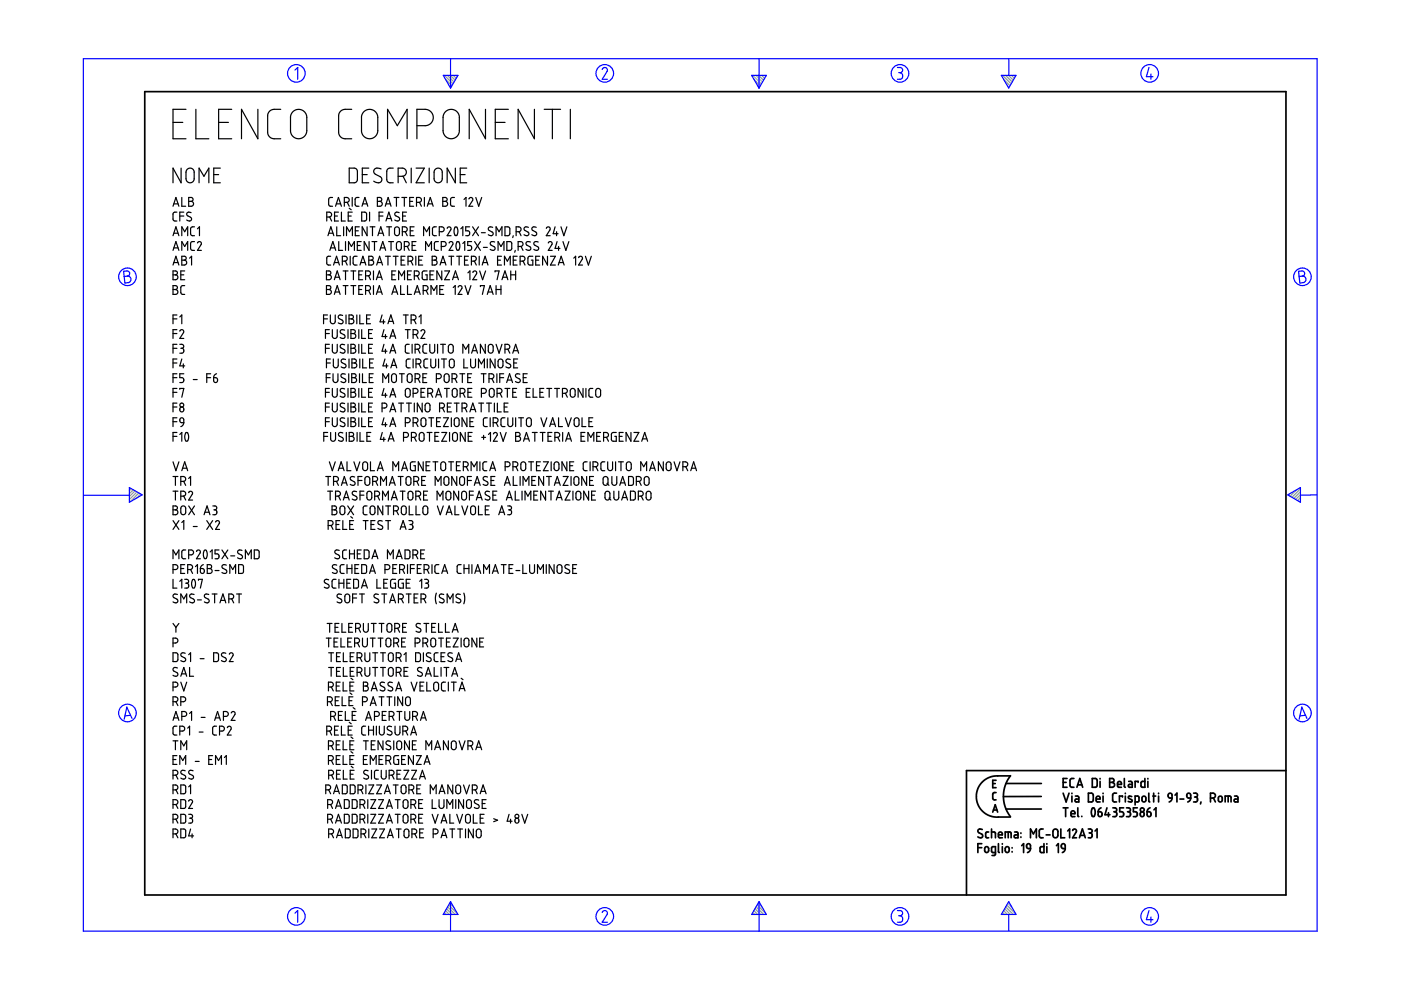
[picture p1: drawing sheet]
<svg xmlns="http://www.w3.org/2000/svg" width="297mm" height="210mm" viewBox="0 0 297 210" stroke-linecap="round" stroke-linejoin="round" font-family="sans-serif">
<g fill="none" stroke="#6c9" stroke-width=".25">
<path d="M94.2 16l1.8 1.8M94.5 16.8l1.3 1.4M94.8 16l1.5 1.4M95.3 18.3l.3 .3M95.5 16l1 1M96.1 16l.6 .6M96.7 16l.3 .2M159.6 16l1.8 1.8M159.9 16.8l1.3 1.4M160.3 16l1.4 1.4M160.7 18.3l.3 .3M160.9 16l1 1"/>
<path d="M161.5 16l.6 .6M162.1 16l.2 .2M212.6 16l1.8 1.8M212.8 16.8l1.3 1.4M213.2 16l1.4 1.4M213.7 18.3l.2 .3M213.8 16l1 1M214.4 16l.7 .6M215.1 16l.2 .2M27.5 103.4h-.1M27.9 103.6l-.5 .4M28.3 103.8l-.9 .9"/>
<path d="M28.7 104.1l-1.3 1.2M29 104.3l-1.6 1.6M29.4 104.5l-1.8 1.9M29.8 104.8l-.8 .8M273.4 104.7l-.3 .3M274.9 103.9l-1.4 1.3M275.7 103.6l-1.8 1.9M275.7 106.1l-.2 .3M275.7 105.5l-.6 .6M275.7 104.9l-1 1M275.7 104.2l-1.4 1.5M94 193.8v.1"/>
<path d="M94.2 193.5l.4 .4M94.4 193.1l.9 .8M94.7 192.7l1.2 1.2M94.9 192.3l1.6 1.6M95.1 191.9l1.9 1.9M95.4 191.5l.8 .8M159.4 193.8v.1M159.6 193.5l.4 .4M159.9 193.1l.8 .8M160.1 192.7l1.2 1.2M160.3 192.3l1.6 1.6M160.5 191.9l1.9 1.9"/>
<path d="M160.8 191.5l.8 .8M212.3 193.8v.1M212.6 193.5l.4 .4M212.8 193.1l.8 .8M213 192.7l1.2 1.2M213.2 192.3l1.6 1.6M213.5 191.9l1.8 1.9M213.7 191.5l.8 .8"/>
</g>
<g fill="none" stroke="#00f" stroke-width=".25">
<path d="M17.7 12.4h261.6v185h-261.6zM62.5 14.9l.6-.6v2.5M94 16h3.1l-1.6 2.7zM95.5 12.4v6.3M127.7 14.7l.5-.4 .5 .3v.5l-1 1.7h1.1M159.4 16h3.1l-1.6 2.7zM160.9 12.4v6.3M190.3 14.3h.7l.3 .3v.6l-.5 .2M190.5 15.4h.3M190.8 15.4l.5 .3v.7l-.3 .4h-.7M212.3 16h3.1l-1.5 2.7zM213.9 12.5v3.5"/>
<path d="M243.6 14.3l-.5 2h1.4M244 15.7v1.1M26.2 57.5l.9-.1 .3 .3 .1 .5-.5 .3 .5 .2 .3 .4-.1 .3-.3 .5-.9 .1zM27 58.5l-.7 .1M275.3 57.5l.9-.1 .3 .3 .1 .5-.5 .3 .5 .2 .3 .4-.1 .4-.2 .3-1 .2zM276.1 58.5l-.7 .1M17.8 105h9.6M27.4 103.4l2.7 1.5-2.7 1.6zM273 104.9l2.7-1.5v3.1zM279.3 104.9l-3.6 .1M27.7 151.7l-1.2 .1M28 152.3l-1.1-2.4-.6 2.6"/>
<path d="M276.8 151.7l-1.2 .1M277.1 152.3l-1.1-2.4-.6 2.6M62.5 193.6l.6-.5v2.4M95.5 191.2v6.2M95.5 191.2l1.6 2.7h-3.1zM127.7 193.5l.1-.3 .5-.1 .5 .4-.1 .4-1 1.6h1.1M160.9 191.2v6.2M160.9 191.2l1.6 2.7h-3.1zM190.3 193.1h.6l.4 .2v.5l-.5 .4M190.5 194.2h.3M190.8 194.2l.5 .3v.7l-.4 .3h-.6M213.9 191.2l1.5 2.7h-3.1z"/>
<path d="M213.9 193.9v3.5M243.6 193.1l-.5 1.9h1.4M244 194.4v1.1"/>
<circle cx="62.8" cy="15.6" r="1.87"/>
<circle cx="128.2" cy="15.6" r="1.87"/>
<circle cx="190.8" cy="15.6" r="1.87"/>
<circle cx="243.8" cy="15.6" r="1.87"/>
<circle cx="27" cy="58.7" r="1.87"/>
<circle cx="276.1" cy="58.7" r="1.87"/>
<circle cx="27" cy="151.2" r="1.87"/>
<circle cx="276.1" cy="151.2" r="1.87"/>
<circle cx="62.8" cy="194.3" r="1.87"/>
<circle cx="128.2" cy="194.3" r="1.87"/>
<circle cx="190.8" cy="194.3" r="1.87"/>
<circle cx="243.8" cy="194.3" r="1.87"/>
</g>
<g fill="none" stroke="#000" stroke-width=".36">
<path d="M30.7 19.4h241.9v170.4h-241.9zM207.3 179.7h.9M208.2 178.9h-.9v1.9M208.3 175.9l-.7-.1-.3 .5 1 .7v.4l-.2 .2-.8-.2M208.9 179.6l.4-.1 .3 .3v.7l-.3 .2h-.3l-.2-.2zM209.6 176.4h-.4l-.2 .3v.8l.2 .1h.4M210.2 176.4l.8 .1 .1 1.1M210.2 175.8v1.8M210.5 166.1h.5M210.5 172.2l.5-1.6 .5 1.6M210.6 171.7h.8M211.2 168h-.4l-.3 .3v1.1l.7 .2"/>
<path d="M211.2 165.4h-.7v1.6h.7M211.7 177h.8l-.1-.5-.4-.1-.2 .2-.1 .8 .2 .2h.6M211.7 178.9v1.7l.2 .2M212.5 178.9v.1M212.5 179.5v1.3M213.1 177.6v-1.2h1.1l.2 .2v1M213.3 179.6l.4-.1 .3 .3v.7l-.3 .2h-.3l-.3-.2zM213.3 166.1h7.5M213.3 171.5h7.5M213.8 176.4v1.2M214.2 164.5h-3.5l-.9 .3-.9 .5-.7 .6-.7 .9-.4 1-.1 1.1 .1 1.1 .4 .9 .7 1 .8 .6 .8 .5 .9 .2h3.5M214.2 164.5l-1 1.7-.5 2.2 .1 1.3 .3 1.3 1.1 2.1"/>
<path d="M214.6 179.7v.1M215.1 176.4h.5l.2 .3v.9h-.5a.31 .31 0 0 1-.3-.3 .31 .31 0 0 1 .3-.3h.5M216.5 176.6v.1M216.5 177.4v.1M216.6 179.3l.4-.4v1.9M217.7 179l.3-.1 .4 .1 .1 .9-.8-.1zM218.5 179.9l-.2 .5-.5 .4M218.5 177.6v-1.8l.6 1 .6-1v1.8M220.8 168.9h-8.1M221.2 175.8h-.6l-.3 .3 .1 1.3 .2 .2h.6M221.3 178.9v1.9l-.6-.1-.2-.2v-.8l.2-.2h.6M221.8 177h.8"/>
<path d="M222 178.9v.1M222 179.5v1.3M223.4 176l.4-.2 .4 .2 .1 1.1-.3 .5h-.4l-.3-.3-.1-1zM224 179.3l.4-.4v1.9M224.9 175.8v1.8h.8M225.1 179l.4-.1 .3 .2v.8h-.5l-.2-.2zM225.4 165.9h.6M225.4 168.2l.6 1.8 .7-1.8M225.4 171.3h1M225.8 179.9l-.1 .5-.5 .4M225.9 171.3v1.8M226.2 165.1h-.8v1.8h.8"/>
<path d="M226.4 176.2l.4-.4v1.8M227.1 172.5h.8l-.1-.5-.4-.1-.3 .2v.8l.2 .2h.6M227.3 168.2v.1M227.3 168.8v1.2M227.4 176.1a.4 .4 0 0 1 .3-.3 .4 .4 0 0 1 .5 .2v.3l-.8 1.3h.8M227.7 165.1h-.6l-.2 .3v1.4l.3 .1h.5M228 168.8h.5l.2 .2v1h-.5a.31 .31 0 0 1-.3-.3 .31 .31 0 0 1 .3-.3h.5M228.3 166.9l.6-1.8 .7 1.8M228.5 166.4h.9M228.5 171.3v1.7l.2 .1M228.9 177.6l.6-1.8 .6 1.8M229 177.1h.9"/>
<path d="M229.4 173.1h.1M230.7 175.8h.6l.2 .2v.4l-.4 .2M230.8 168.2h.7l.3 .3v1.2l-.3 .3h-.7zM230.9 176.6h.2M231.1 176.6l.4 .2v.6l-.2 .2h-.6M231.6 165.1h.7l.3 .2v1.3l-.2 .3h-.8zM231.6 171.4a.53 .53 0 0 1 .5 .2 .53 .53 0 0 1 .1 .5l-.1 .7a.34 .34 0 0 1-.4 .3 .34 .34 0 0 1-.3-.4v-.6zM232.2 176.2l.4-.4v1.8M232.4 169.4h.8v-.3l-.2-.3-.5 .1-.1 .9 .2 .2h.6M232.8 172.1h.6l.2 .2 .1 .5-.2 .3h-.3l-.3-.1zM233.2 165.1v.1M233.2 165.7v1.2"/>
<path d="M233.4 171.3l-.4 .3-.2 .5M233.9 168.2v.1M233.9 168.8v1.2M234.7 171.3l-.4 1.4h1M235 172.3v.8M235.3 165.1h.6l.3 .3-.1 .4-.3 .1 .4 .1 .1 .3-.1 .4-.3 .2h-.6zM235.3 165.9h.5M235.9 171.3h.7l.1 .2 .1 .3-.4 .3M236.2 172.1h.2M236.4 172.1l.3 .2 .1 .5-.3 .3h-.6M236.7 168.2h-.5l-.3 .3v1.3l.3 .2h.5M236.9 166.3h.9l-.2-.5-.3-.1-.3 .1-.1 .9 .2 .2h.7"/>
<path d="M238 169v-.2h-.7v1.2M238.2 171.3h-.8v.8h.6l.2 .4-.1 .6h-.7M238.4 165.1v1.7l.2 .1M238.6 168.2v.1M238.6 168.8v1.2M238.8 171.3h.5l.3 .2v.4l-.3 .2M239.1 172.1h.2M239.3 172.1l.4 .3-.1 .5-.2 .2h-.6M239.3 165.7h.5l.3 .2v1h-.6a.31 .31 0 0 1-.3-.3 .31 .31 0 0 1 .3-.3h.6M239.9 168.9l-.2-.1a.29 .29 0 0 0-.4 .1 .29 .29 0 0 0 .1 .4l.5 .2a.33 .33 0 0 1 0 .5 .33 .33 0 0 1-.5 0l-.2-.1M240.7 170l.7-.1 .1-.9-.2-.2h-.6v1.9M241.1 171.3h-.8v.8h.6l.2 .3-.1 .7h-.7"/>
<path d="M241.3 165.9v-.2h-.6v1.2M241.9 172.3l.2-.2 .4 .2 .1 .5-.1 .2-.4 .1-.2-.1zM242.2 169l.2-.2 .4 .1 .2 .8-.2 .2-.4 .1-.3-.2zM242.7 165.1v1.8h-.6l-.2-.2 .1-.9 .2-.1h.5M243.2 172.1l.7 .2v.7l-.4 .1-.2-.1zM243.4 165.1v.1M243.4 165.7v1.2M243.6 168.2v1.6l.2 .2M243.8 171.3l-.4 .3-.2 .5M244.4 168.8h.6M244.6 168.2v1.8M244.7 171.7l.4-.4v1.8"/>
<path d="M245.6 168.2v.1M245.6 168.8v1.2M247.7 168.4l.3-.2 .4 .1 .1 .9-.7-.1zM248.5 169.2l-.2 .5-.4 .3M249.1 168.6l.4-.4v1.8M250.2 169.4h.8M251.7 168.3l.3-.1 .3 .1 .2 .9h-.6l-.2-.2zM252.5 169.2l-.2 .5-.5 .3M253.1 168.2l.7 .1 .1 .4-.4 .3M253.3 169h.2M253.5 169l.4 .2v.5l-.2 .3h-.6M254.6 170l-.1 .5"/>
<path d="M256.6 169.2l.9-.1 .2-.3-.1-.4-.4-.2h-.6v1.8M257.3 169.2l.4 .8M258.4 169l.2-.2 .4 .1 .1 .8-.1 .2-.4 .1-.3-.2zM259.8 170v-1.2l1.1 .1 .1 1.1M260.4 168.8v1.2M261.7 168.8h.6l.2 .3v.9h-.6a.31 .31 0 0 1-.3-.3 .31 .31 0 0 1 .3-.3h.6M272.6 163.4h-67.7v26.4M211.1 180.8h-.6l-.3-.2 .1-1 .8-.1-.1 1.7-.2 .2h-.5M214.6 180.6v.1"/>
<circle cx="242.2" cy="171.7" r=".42"/>
</g>
<g fill="none" stroke="#000" stroke-width=".25">
<path d="M36.7 26h2.1M38.4 35.6v3.2l-1.7-3.2v3.2M39.4 23.2h-2.7v6.2h2.7M39.7 35.9l.7-.3 .6 .3 .1 .3 .1 1.8-.3 .5-.3 .2h-.6l-.5-.4-.1-1.8zM41.5 23.2v6.2h2.8M42.2 38.8v-3.2l1 1.8 1.1-1.8v3.2M45.3 37h1.1M46.4 26h2M46.7 35.6h-1.4v3.2h1.4M49.1 23.2h-2.7v6.2h2.7M54.7 23.2v6.2l-3.5-6.2v6.2M59.5 23.2l-1.9 .1-.6 .4-.3 .7v3.8l.2 .6 .9 .6h1.7"/>
<path d="M62 23.8l.8-.5 1-.1 .9 .6 .3 .7v3.5l-.4 .8-.7 .5-.7 .1-.7-.2-.4-.3-.4-.7-.1-3.5zM74 35.6l1.3 .1 .4 .4 .1 2.2-.5 .4-1.3 .1zM74.6 23.2l-2 .1-.5 .4-.3 .7v3.8l.2 .5 .3 .4 .5 .3h1.8M76.8 37h1.1M77 23.8l.8-.5 .8-.1 .8 .3 .6 .8 .1 3.8-.4 .7-.8 .5-.6 .1-.6-.1-.7-.5-.3-.5-.1-3.6zM78.2 35.6h-1.4v3.2h1.4M80.8 35.8l-1.1-.1-.3 .2-.2 .5 .3 .5 1.3 .8 .2 .3-.1 .4-.6 .4-1.1-.4M82.2 29.4v-6.2l2 3.4 2.1-3.4v6.2M83.4 35.6l-.9 .1-.3 .2-.2 .4 .1 2.1 .5 .4h.8M84.4 37.4h1l.6-.3 .1-.7-.2-.6-.5-.2h-1v3.2M85.4 37.4l.7 1.4M87.2 35.6v3.2"/>
<path d="M88.2 35.6h1.8l-1.8 3.2h1.8M88.4 26.6h2l1.1-.6 .3-.5 .1-.7-.2-.7-.5-.5-.8-.4h-2v6.2M91 35.6v3.2M92.2 36l.4-.3 .4-.1 .5 .2 .2 .4v1.9l-.5 .6h-.6l-.5-.5-.1-1.8zM94.4 23.8l.8-.6h.9l.8 .5 .4 .7 .1 3.6-.4 .8-.7 .5-.7 .1-.6-.1-.7-.5-.3-.5-.1-3.6zM96.5 35.6v3.2l-1.7-3.2v3.2M97.6 37h1M99 35.6h-1.4v3.2h1.4M102.9 23.2v6.2l-3.4-6.2v6.2M105 26h2.1M107.8 23.2h-2.8v6.2h2.8M113.3 23.2v6.2l-3.4-6.2v6.2"/>
<path d="M115.4 23.2h3.5M117.1 23.2v6.2M120.9 23.2v6.2M36.7 57.4l.7 .1 .2 .2-.1 .4-.3 .2h.3l.2 .3v.4l-.3 .3h-.7zM36.7 43.7l.6-1.8 .6 1.8M36.7 50l.6-1.9 .6 1.9M36.7 53.1l.6-1.9 .6 1.9M36.7 56.2l.6-1.9 .6 1.9M36.7 58.3h.5M36.9 43.2h.8M36.9 49.4h.8M36.9 52.6h.8"/>
<path d="M36.9 55.7h.8M37.5 45h-.5l-.3 .3v1.3l.2 .2 .6 .1M38.1 45.8h.9M38.3 58.3h.7M38.5 54.3h.7l.3 .3-.1 .4-.3 .2h.3l.2 .4-.1 .4-.3 .2h-.7zM38.5 41.9v1.8h.9M38.5 50v-1.9l.7 1 .6-1v1.9M38.5 53.1v-1.9l.7 1.1 .6-1.1v1.9M38.5 55.2h.6M39 45h-.9v1.9M39.2 57.4h-.9v1.9h.9M40 41.9h.6l.3 .2v.4l-.4 .2 .5 .4v.4l-.2 .2h-.8z"/>
<path d="M40 42.7h.5M40.2 54.7l.4-.4v1.9M40.5 45.1l-.6-.1-.3 .5 .1 .2 .9 .5v.4l-.4 .3-.6-.2M41.2 48.1h-.5l-.3 .4 .1 1.3 .1 .1 .6 .1M41.2 51.2h-.5l-.3 .4 .1 1.3 .2 .2h.5M41.9 51.5l.3-.3 .4 .2 .1 .4-.8 1.3h.8M41.9 48.5l.4-.4v1.9M69.2 57.4l.7 .1 .2 .2-.1 .4-.3 .2 .3 .1 .3 .3-.1 .3-.3 .3h-.7zM69.2 58.3h.5M69.3 46l.9-.1 .1-.4-.1-.3-.4-.2h-.5v1.9M69.5 50l.6-1.9 .7 1.9M69.7 49.4h.9"/>
<path d="M69.9 46l.4 .9M69.9 53.1l.7-1.9 .6 1.9M70.1 54.3l-.6 .1-.2 .2v1.4l.8 .2M70.1 52.6h.9M70.5 41.9h-.5l-.3 .3v1.3l.3 .2h.5M70.7 56.2l.7-1.9 .6 1.9M70.9 55.7h.9M70.9 59.3l.6-1.9 .6 1.9M70.9 45.8h.6M71.1 58.8h.8M71.1 43.7l.7-1.8 .6 1.8M71.3 43.2h.9"/>
<path d="M71.4 48.1v1.9h.8M71.8 45h-.9v1.9h.9M71.8 51.2v1.9h.8M72.4 45v1.9h.8M72.6 55.4l.8-.1 .2-.3-.1-.5-.3-.2h-.6v1.9M72.7 57.4h1.1M72.9 48.1v1.9M73 42.9h.6l.3-.2 .1-.4-.1-.3-.9-.1v1.8M73.2 55.4l.4 .8M73.3 51.2v1.9M73.3 57.4v1.9M73.5 50v-1.9l.6 1 .6-1v1.9"/>
<path d="M73.6 42.9l.4 .8M73.8 45.8h.7M73.9 53.1v-1.9l.6 1.1 .6-1.1v1.9M74 44.2l.5 .3M74.3 54.3v1.9M74.4 57.4h1M74.7 41.9v1.8M74.7 45h-.9v1.9h.9M74.9 57.4v1.9M75.3 48.9h.7M75.7 54.3l-.6 .1-.2 .3 .1 1.3 .7 .2M75.8 52h.6"/>
<path d="M76.1 58.3h.6M76.1 41.9h-.5l-.3 .3v1.3l.3 .2h.5M76.2 48.1h-.9v1.9h.9M76.3 56.2l.6-1.9 .7 1.9M76.5 55.7h.9M76.6 51.2h-.8v1.9h.8M76.7 45h.7l.3 .2v1.3l-.3 .3-.7 .1zM76.8 43.7l.6-1.8 .6 1.8M76.9 57.4h-.8v1.9h.8M76.9 43.2h.9M77.5 58.5h.6l.3-.2 .1-.5-.1-.2-.9-.2v1.9M77.8 48.1v1.9l-1-1.9v1.9"/>
<path d="M78.1 58.5l.4 .8M78.2 54.3h.6l.3 .3-.1 .4-.3 .2h.3l.2 .4v.3l-.3 .3h-.7zM78.2 55.2h.5M78.3 51.2v1.9l-1.1-1.9v1.9M78.4 45v1.9M78.5 48.1h1M78.9 51.2h1M79 48.1v1.9M79.2 57.4v1.9M79.4 51.2v1.9M79.8 59.3l.6-1.9 .6 1.9M79.9 56.2l.6-1.9 .6 1.9"/>
<path d="M80 58.8h.9M80 41.9h.7l.2 .3v.3l-.4 .2 .4 .1 .1 .3v.4l-.3 .2h-.7zM80 42.7h.5M80 55.7h.9M80.1 50l.6-1.9 .7 1.9M80.3 49.4h.9M80.4 45.8h.8M80.5 53.1l.7-1.9 .6 1.9M80.7 52.6h.9M81.2 45h-.8v1.9M81.7 43.7l.6-1.8 .6 1.8M81.7 54.3h1.1"/>
<path d="M81.8 46.9l.6-1.9 .7 1.9M81.9 43.2h.8M82 48.1h1M82 46.3h.9M82.3 54.3v1.9M82.4 51.2h1M82.5 48.1v1.9M82.9 51.2v1.9M83.1 58.3h.6M83.4 54.3h1M83.5 41.9h1.1M83.8 48.3l.4-.2 .4 .3 .1 1.1-.4 .5-.4-.1-.2-.3z"/>
<path d="M83.9 54.3v1.9M83.9 57.4h-.8v1.9h.8M84.1 41.9v1.8M84.2 51.4l.5-.2 .4 .4v1.1l-.4 .4-.3-.1-.3-.2v-1.1zM84.5 59.3v-1.9l.7 1.1 .6-1.1v1.9M84.6 45.1l-.6-.1-.3 .5 .1 .2 .8 .4 .1 .5-.4 .3-.6-.2M85 55.2h.7M85.2 41.9h1M85.3 49.1l.9-.1 .1-.5-.1-.3-.9-.1v1.9M85.4 45.8h.6M85.7 52.3l.7-.1 .3-.2 .1-.3-.2-.4-.9-.1v1.9M85.7 41.9v1.8"/>
<path d="M85.9 54.3h-.9v1.9h.9M85.9 49.1l.4 .9M86.2 45h-.8v1.9h.8M86.3 52.2l.5 .9M86.4 58.3h.6M86.5 55.4l.9-.2 .1-.4-.1-.4-.9-.1v1.9M86.9 42.7h.6M87 48.9h.6M87.1 55.4l.4 .8M87.2 57.4h-.8v1.9h.8M87.4 52h.6M87.7 41.9h-.8v1.8h.8"/>
<path d="M87.8 48.1h-.8v1.9h.8M87.8 58.5h.6l.4-.2 .1-.5-.2-.2-.9-.2v1.9M88.2 54.3v1.9M88.2 51.2h-.8v1.9h.8M88.3 42.9l.9-.1 .1-.3v-.4l-.4-.2h-.6v1.8M88.5 58.5l.4 .8M88.8 55.2h.6M88.9 42.9l.4 .8M89.6 54.3h-.8v1.9h.8M89.8 50v-1.9l.6 1 .7-1v1.9M90 41.9v1.8M90.2 53.1v-1.9l.7 1.1 .6-1.1v1.9"/>
<path d="M90.6 57.4h-.8l-.3 .4v1.2l.2 .2 .9 .1v-1h-.4M90.6 43.7l.6-1.8 .6 1.8M90.8 43.2h.9M91.2 58.3h.6M91.6 54.3h.7l.3 .3-.1 .4-.3 .2h.3l.2 .4-.1 .3-.3 .3h-.7zM91.6 55.2h.6M92 57.4h-.8v1.9h.8M92.5 48.1h-.5l-.3 .3v1.4l.2 .1 .6 .1M92.9 51.2h-.5l-.3 .4 .1 1.3 .2 .2h.5M93.1 49.1l.9-.1 .2-.3-.1-.4-.3-.2h-.7v1.9M93.3 56.2l.6-1.9 .7 1.9M93.5 55.7h.9"/>
<path d="M93.6 52.3l.6-.1 .3-.2 .1-.3-.2-.4-.8-.1v1.9M93.7 57.4v1.9l-1.1-1.9v1.9M93.9 41.9h.6l.3 .2-.1 .4-.3 .2 .3 .1 .2 .3-.3 .6h-.7zM93.9 42.7h.5M94.3 57.4h1l-1 1.9h1M94.8 48.4l.4-.3 .4 .2v.3l-.8 1.4h.8M95.2 54.3h1M95.2 51.5l.2-.2 .3-.1 .4 .4-.9 1.5h.9M95.7 54.3v1.9M95.9 59.3l.7-1.9 .6 1.9M96.1 58.8h.9M96.4 41.9h-.6l-.3 .3 .1 1.3 .2 .2h.6"/>
<path d="M96.5 48.2a.56 .56 0 0 1 .6 .8l-.1 .6a.36 .36 0 0 1-.4 .3 .36 .36 0 0 1-.3-.5v-.6zM96.8 54.3h1.1M96.9 51.3a.57 .57 0 0 1 .6 .8l-.1 .7a.34 .34 0 0 1-.4 .3 .34 .34 0 0 1-.3-.5v-.6zM97.3 54.3v1.9M97.7 48.5l.4-.4v1.9M98.1 51.6l.4-.4v1.9M98.4 42.3l.4-.4v1.8M98.5 55.2h.6M99.2 57.8l.4-.4v1.9M99.3 54.3h-.8v1.9h.8M99.4 42.2l.4-.3 .4 .2v.4l-.8 1.2h.8M99.6 48.1h-.9v.8h.6l.3 .3-.2 .7-.7 .1"/>
<path d="M99.9 55.4l.9-.2 .2-.4-.2-.4-.9-.1v1.9M100 51.2h-.8v.8h.5l.3 .4-.1 .6-.7 .1M100.2 48.1l1.3 1.9M100.2 57.7l.3-.2 .3-.1 .3 .5-.9 1.4h.9M100.6 55.4l.4 .8M100.6 51.2l1.3 1.9M100.9 41.9l.6 1.8 .6-1.8M101.5 48.1l-1.3 1.9M101.6 54.3v1.9M101.7 57.4l.6 1.9 .7-1.9M101.9 51.2l-1.3 1.9M102.1 49.3h.8"/>
<path d="M102.2 56.2l.6-1.9 .7 1.9M102.4 55.7h.9M102.5 52.5h.8M104.5 48.2l-.7-.1-.2 .2-.1 .3 1 .7v.4l-.3 .3-.7-.2M104.9 51.3l-.7-.1-.3 .4 .2 .3 .8 .5v.5l-.3 .2-.7-.2M105 57.7v-.3h.8l-.4 1.9M105.2 50v-1.9l.6 1 .6-1v1.9M105.5 55.2h.6M105.6 53.1v-1.9l.6 1.1 .6-1.1v1.9M106.3 54.3h-.8v1.9h.8M106.4 59.3l.7-1.9 .6 1.9M106.6 58.8h.9"/>
<path d="M107 56.2v-1.9l.6 1.1 .6-1.1v1.9M107.1 48.1h.7l.3 .3v1.2l-.3 .4h-.7zM107.5 51.2h.7l.3 .3v1.3l-.3 .3h-.7zM108.3 58.3h1M108.3 57.4v1.9M108.8 50l-.1 .4M108.8 55.2h.6M109.2 53.1l-.1 .4M109.3 57.4v1.9M109.4 49.1l.9-.1 .2-.3-.1-.4-.3-.2h-.7v1.9M109.6 54.3h-.8v1.9h.8M109.9 52.3l.6-.1 .3-.2 .1-.3-.2-.4-.8-.1v1.9"/>
<path d="M110.1 49.1l.4 .9M110.3 55.4l.9-.2 .1-.4-.2-.4-.8-.1v1.9M110.5 52.2l.4 .9M110.9 55.4l.4 .8M112 48.2l-.6-.1-.3 .2v.3l1 .7v.4l-.3 .3-.7-.2M112.5 51.3l-.7-.1-.3 .4 .2 .3 .7 .5 .1 .5-.3 .2-.7-.2M113 54.3l-.8 .1-.2 .2-.1 1.3 .3 .3h.8v-1h-.4M113.6 55.2h.6M113.7 48.2l-.6-.1-.3 .4 .1 .3 .8 .5v.4l-.3 .3-.6-.2M114.1 51.3l-.6-.1-.3 .5 .1 .2 .8 .5 .1 .5-.4 .2-.6-.2M114.4 54.3h-.8v1.9h.8M115.8 48.4l.4-.3 .4 .2v.4l-.8 1.3h.8"/>
<path d="M116.1 54.3v1.9l-1.1-1.9v1.9M116.2 51.5l.2-.2 .4-.1 .3 .4-.9 1.5h.9M116.7 54.3h1.1l-1.1 1.9h1.1M117.7 48.1l-.4 1.5h1M118 49.1v.9M118.1 51.2l-.4 1.5h1M118.4 56.2l.6-1.9 .6 1.9M118.4 52.3v.8M118.5 55.7h.9M118.9 48.1l.6 1.9 .7-1.9M119.4 51.2l.6 1.9 .6-1.9M121.6 54.7l.4-.4v1.9"/>
<path d="M122.7 54.6l.2-.2 .3-.1 .3 .4-.8 1.5h.8M124.1 54.3l.7 1.9 .6-1.9M36.7 60.6h.7l.2 .2-.1 .5-.3 .1h.3l.2 .3v.5l-.3 .2h-.7zM36.7 61.4h.5M36.7 67.6h.8M36.7 70.7h.8M36.7 73.9h.8M36.7 77h.8M37.5 66.8h-.8v1.8M37.5 69.9h-.8v1.9M37.5 73h-.8v1.9M37.5 76.1h-.8v1.9"/>
<path d="M37.5 79.2h-.8v1.9M38.1 70.2l.5-.3 .4 .4-.9 1.5h.9M38.1 73h.6l.2 .2v.5l-.4 .2M38.1 67.2l.4-.4v1.8M38.3 73.9h.2M38.5 73.9l.4 .2v.5l-.2 .3h-.6M38.5 76.1l-.4 1.5h1.1M38.9 77.2v.8M39 79.2h-.9v.9h.6l.3 .4-.2 .5-.7 .1M39.2 60.6h-.6l-.3 .3 .1 1.4 .3 .1h.5M44.7 79.2h-.9v1.9M45.9 79.2l-.4 .3-.2 .6"/>
<path d="M68.6 67.6h.8M69 70.7h.8M69 73.9h.8M69.2 60.6h.7l.2 .3-.1 .4-.3 .1h.3l.3 .4-.1 .4-.3 .2h-.7zM69.2 61.4h.5M69.2 77h.8M69.4 66.8h-.8v1.8M69.8 69.9h-.8v1.9M69.8 73h-.8v1.9M70 79.2h-.8v1.9M70 66.8v1.4l.1 .3 .4 .1h.3l.3-.3v-1.5M70 76.1h-.8v1.9"/>
<path d="M70.5 69.9v1.4l.3 .5 .4-.1 .3-.2v-1.6M70.5 73v1.5l.5 .4 .5-.3v-1.6M70.6 79.2v1.4l.1 .3 .4 .2 .5-.3v-1.6M70.7 76.1v1.5l.4 .4 .4-.1 .2-.3v-1.5M70.9 62.4l.6-1.8 .6 1.8M71.1 61.9h.8M72.6 66.9l-.6-.1-.2 .2-.1 .3 1 .7v.5l-.5 .1-.5-.1M72.7 60.6h1.1M73.1 70l-.7-.1-.3 .4 .2 .3 .7 .5 .1 .5-.2 .2-.8-.2M73.1 73.1l-.7-.1-.3 .4 .2 .3 .7 .5 .1 .5-.4 .2-.6-.2M73.2 79.3l-.6-.1-.3 .6 .9 .6 .1 .5-.4 .2-.6-.2M73.3 76.2l-.7-.1-.3 .5 .3 .3 .7 .4v.5l-.3 .2-.7-.2"/>
<path d="M73.3 60.6v1.8M73.4 66.8v1.8M73.8 69.9v1.9M73.8 73v1.9M73.9 79.2v1.9M74 66.8h.6l.3 .2-.1 .5-.3 .1 .4 .2 .1 .4-.4 .4h-.6zM74 67.6h.5M74 76.1v1.9M74.4 69.9h.6l.3 .3-.1 .4-.3 .1 .4 .2 .1 .2v.4l-.3 .3h-.7zM74.4 73h.6l.3 .3-.1 .4-.3 .2h.3l.2 .4-.3 .5-.7 .1zM74.4 60.6h1M74.4 70.7h.5"/>
<path d="M74.4 73.9h.5M74.6 79.2h.6l.3 .3v.3l-.4 .3 .4 .1 .1 .4-.4 .5h-.6zM74.6 76.1h.6l.3 .3v.4l-.4 .2h.3l.2 .4v.3l-.3 .3h-.7zM74.6 77h.5M74.9 60.6v1.8M75.6 66.8v1.8M76.1 69.9v1.9M76.1 73v1.9M76.1 61.4h.6M76.2 79.2v1.9M76.3 66.8v1.8h.8M76.3 76.1v1.9"/>
<path d="M76.7 69.9v1.9h.8M76.7 73v1.9h.8M76.9 79.2v1.9h.8M76.9 60.6h-.8v1.8h.8M76.9 76.1v1.9h.8M77.5 61.6h.6l.3-.2 .1-.4-.2-.4h-.8v1.8M77.7 67.6h.7M78.1 61.6l.4 .8M78.1 70.7h.7M78.1 73.9h.7M78.4 77h.6M78.5 66.8h-.8v1.8h.8"/>
<path d="M79 69.9h-.9v1.9h.9M79 73h-.9v1.9h.9M79.1 79.2h-.8v1.9h.8M79.2 76.1h-.8v1.9h.8M79.2 60.6v1.8M79.8 62.4l.6-1.8 .6 1.8M80 61.9h.9M81 66.8l-.4 1.4h1M81.3 67.8v.8M81.4 69.9l-.4 1.5h1M81.4 73l-.4 1.5h1M81.6 76.1l-.4 1.5h1.1"/>
<path d="M81.7 70.9v.9M81.7 74v.9M81.9 77.2v.8M82.3 68.6l.6-1.8 .6 1.8M82.4 68.1h.9M82.7 71.8l.6-1.9 .6 1.9M82.7 74.9l.6-1.9 .6 1.9M82.8 71.2h.9M82.8 74.4h.9M82.9 78l.6-1.9 .6 1.9M83 77.5h.9M83.1 62.4l.6-1.8 .6 1.8"/>
<path d="M83.1 79.4l.6-.2 .4 .4v1.1l-.4 .4h-.4l-.2-.3-.1-1.1zM83.2 61.9h.9M84.7 79.2h1M84.9 60.6v1.8h.9M85.2 79.2v1.9M85.5 66.8h1.1M85.9 69.9h1.1M86 66.8v1.8M86.4 60.6v1.8h.8M86.4 69.9v1.9M86.5 79.4l.5-.2 .4 .4v1.1l-.4 .4h-.3l-.3-.3-.1-1.1zM86.8 73h-.6l-.3 .3 .1 1.4 .2 .2h.6"/>
<path d="M87 76.1h-.6l-.3 .4 .1 1.3 .2 .2h.6M87.2 67.8l.8-.1 .2-.3-.1-.4-.3-.2h-.6v1.8M87.4 73v1.9M87.6 70.9l.9-.1 .1-.3-.1-.5-.9-.1v1.9M87.6 76.1v1.9M87.8 67.8l.4 .8M87.8 62.4l.7-1.8 .6 1.8M88 74l.9-.1 .1-.3-.1-.4-.2-.2h-.7v1.9M88 61.9h.9M88.2 77.2l.9-.2 .2-.4-.1-.3-.3-.2h-.7v1.9M88.2 70.9l.4 .9M88.6 74l.4 .9"/>
<path d="M88.8 67.2l.5-.4v1.8M88.8 77.2l.5 .8M89.3 70.2a.4 .4 0 0 1 .3-.3 .4 .4 0 0 1 .4 .2l.1 .3-.8 1.4h.8M89.7 61.6l.9-.1 .2-.4-.2-.4-.3-.1h-.6v1.8M90.3 61.6l.5 .8M90.5 73h-.5l-.3 .4v1.3l.2 .1 .6 .1M90.5 79.2h-.8v1.9h.8M90.7 76.1h-.5l-.3 .4v1.3l.2 .2h.6M91.1 73v1.5l.5 .4 .5-.4 .1-1.5M91.3 76.1v1.5l.5 .4 .4-.1 .2-.3v-1.5M91.4 62.4v-1.8l.6 1 .6-1v1.8M92.8 73v1.9"/>
<path d="M93 76.1v1.9M93.2 61.4h.7M93.4 73h1M93.6 76.1h1.1M93.9 73v1.9M94.1 60.6h-.9v1.8h.9M94.1 76.1v1.9M94.3 79.4l.5-.2 .4 .4v1.1l-.4 .4h-.3l-.3-.3v-1.1zM95.2 73.2l.4-.2 .5 .4v1.1l-.3 .3-.4 .1-.3-.4zM95.4 76.2l.5-.1 .4 .4v1l-.4 .5-.4-.1-.2-.3v-1.1zM96.1 61l.4-.4v1.8M97.1 60.9l.4-.3 .4 .1v.4l-.8 1.3h.9"/>
<path d="M97.5 79.2h1M98 79.2v1.9M98.1 74.9v-1.9l.6 1 .7-1v1.9M98.3 76.1v1.9h.9M98.6 60.6l.6 1.8 .6-1.8M99.8 76.1v1.4l.1 .3 .3 .2 .6-.3v-1.6M100 79.2h-.8v1.9h.8M100 74.9l.6-1.9 .6 1.9M100.2 74.4h.9M101.5 78v-1.9l.6 1.1 .6-1.1v1.9M101.9 60.8v-.2h.8l-.4 1.8M102 79.2h1.1"/>
<path d="M102.5 79.2v1.9M102.9 73v1.9l-1-1.9v1.9M103.3 62.4l.6-1.8 .7 1.8M103.3 76.1v1.9M103.5 61.9h.9M103.6 73.2l.5-.2 .4 .4 .1 1-.4 .4-.3 .1-.4-.4zM105 76.1v1.9l-1.1-1.9v1.9M105.2 60.6v1.8M105.2 61.4h1M105.2 73l.6 1.9 .6-1.9M105.3 79.2v1.9M105.8 76.2l.5-.1 .3 .4v1l-.3 .5-.4-.1-.3-.3v-1.1z"/>
<path d="M106.2 60.6v1.8M106.8 79.2h-.8v1.9M107.1 74l.8-.1 .2-.4-.1-.3-.3-.2h-.6v1.9M107.7 74l.4 .9M108.2 76.2l-.7-.1-.2 .5 .1 .3 .8 .4v.5l-.3 .2-.6-.2M108.7 74.9l.6-1.9 .7 1.9M108.9 74.4h.9M108.9 77h.6M109.7 76.1h-.8v1.9h.8M110.2 79.3l-.6-.1-.3 .5 .1 .3 .8 .4 .1 .5-.4 .2-.6-.2M111.8 79.2h-.9v1.9h.9M36.7 80.1h.8"/>
<path d="M36.7 83.2h.8M36.7 86.3h.8M36.7 89.4h.8M36.7 92.5h.8M36.7 97.9l.6 1.9 .6-1.9M37.5 82.4h-.8v1.8M37.5 85.5h-.8v1.8M37.5 88.6h-.8v1.8M37.5 91.7h-.8v1.9M38.1 92.1l.4-.4v1.9M38.1 82.5v-.1h.9l-.5 1.8M38.2 88.7l.5-.1 .2 .2 .1 .8-.8-.1-.1-.5z"/>
<path d="M38.5 99.8l.7-1.9 .6 1.9M38.7 99.3h.9M39 89.6l-.3 .6-.4 .2M39.4 91.8a.5 .5 0 0 1 .5 .1 .5 .5 0 0 1 .1 .6l-.1 .8a.35 .35 0 0 1-.5 .2 .35 .35 0 0 1-.2-.5v-.6zM41 80.5h.8M43.8 80.1h.9M45.3 80.1l.7 .1 .1 .6-.1 .2-.3 .1-.4-.2zM68.6 92.5h.9M69 83.2h.8M69 86.3h.8M69 89.4h.8M69.2 80.1h.8"/>
<path d="M69.5 91.7h-.9v1.9M69.8 82.4h-.8v1.8M69.8 85.5h-.8v1.8M69.8 88.6h-.8v1.8M69.8 97.9l.7 1.9 .6-1.9M70.1 91.7v1.5l.4 .4 .4-.1 .2-.3v-1.5M70.5 82.4v1.4l.4 .4 .6-.3v-1.5M70.5 85.5v1.4l.4 .4 .6-.3v-1.5M70.5 88.6v1.4l.4 .4h.3l.3-.3v-1.5M71.7 99.8l.6-1.9 .7 1.9M71.9 99.3h.9M72.7 91.8l-.6-.1-.3 .2v.3l.1 .2 .8 .5v.5l-.5 .2-.4-.3"/>
<path d="M73.1 82.5l-.7-.1-.3 .4 .2 .3 .8 .4v.5l-.5 .2-.5-.2M73.1 85.6l-.7-.1-.3 .4 .2 .3 .8 .5v.4l-.5 .2-.5-.2M73.1 88.7l-.8-.1-.2 .4 .2 .3 .8 .5v.5l-.5 .1-.5-.2M73.4 91.7v1.9M73.6 97.9v1.9h.8M73.8 82.4v1.8M73.8 85.5v1.8M73.8 88.6v1.8M74 91.7h.7l.3 .3-.1 .4-.3 .1 .3 .2 .2 .2-.1 .4-.3 .3h-.7zM74 92.5h.6M74.4 82.4h.6l.3 .3-.1 .4-.3 .1 .3 .1 .2 .3v.3l-.3 .3h-.7zM74.4 85.5h.7l.2 .3-.1 .4-.3 .1 .3 .1 .2 .3v.4l-.3 .2h-.7z"/>
<path d="M74.4 88.6h.7l.2 .3-.1 .4-.3 .1 .4 .2 .1 .2v.4l-.3 .2h-.7zM74.4 83.2h.5M74.4 86.3h.5M74.4 89.4h.5M74.6 80.1h.5M75 97.9l.6 1.9 .7-1.9M75.7 91.7v1.9M76.1 82.4v1.8M76.1 85.5v1.8M76.1 88.6v1.8M76.3 91.7v1.9h.9M76.7 82.4v1.8h.8"/>
<path d="M76.7 85.5v1.8h.8M76.7 88.6v1.8h.8M77.1 98h.5l.3 .3v1l-.3 .5h-.3l-.4-.4v-1.1zM77.8 92.5h.6M78.1 83.2h.7M78.1 86.3h.7M78.1 89.4h.7M78.3 80.1h.6M78.5 97.9v1.9h.9M78.6 91.7h-.8v1.9h.8M79 82.4h-.9v1.8h.9M79 85.5h-.9v1.8h.9"/>
<path d="M79 88.6h-.9v1.8h.9M80 99.8l.6-1.9 .7 1.9M80.2 99.3h.9M81 86.5l.9-.1 .1-.4-.1-.4-.9-.1v1.8M81 91.7l-.4 1.5h1.1M81.2 81.1v-1.9l.6 1.1 .6-1.1v1.9M81.4 92.7v.9M81.4 82.4l-.4 1.4h1M81.4 88.6l-.4 1.4h1M81.7 83.4v.8M81.7 89.6v.8M82.3 93.6l.6-1.9 .6 1.9"/>
<path d="M82.5 93h.9M82.7 84.2l.6-1.8 .6 1.8M82.7 87.3l.6-1.8 .6 1.8M82.7 90.4l.6-1.8 .6 1.8M82.8 83.7h.9M82.8 86.8h.9M82.8 89.9h.9M83.3 99.8v-1.9l.6 1.1 .6-1.1v1.9M84.5 85.5h1.1M85 85.5v1.8M85.2 99.8l.6-1.9 .6 1.9M85.3 99.3h.9"/>
<path d="M85.6 92.7l.8-.1 .2-.2-.1-.5-.4-.2h-.5v1.9M85.9 89.6l.9-.1 .2-.3-.2-.4-.2-.2h-.7v1.8M86 82.5l.6-.1 .3 .3 .1 1.1-.5 .4-.4-.1-.2-.3zM86.2 85.5h1M86.7 85.5v1.8M87.2 92.7h.6l.4-.2 .1-.4-.2-.3-.9-.1v1.9M87.6 83.4h.6l.3-.2 .1-.4-.2-.4h-.8v1.8M87.6 89.6h.6l.3-.2 .1-.4-.2-.3-.8-.1v1.8M87.8 85.5v1.8M87.8 92.7l.5 .9M88 80.3h.6l.4-.2v-.4l-.1-.3-.9-.2v1.9M88.1 97.9h-.8l-.3 .3v1.3l.2 .2 .9 .1v-1.1h-.4"/>
<path d="M88.2 89.6l.4 .8M88.6 80.3l.4 .8M89 91.8l.6-.1 .3 .4v1.1l-.4 .4-.4-.1-.2-.3v-1zM89.3 83.2h.6M89.3 88.8l.6-.2 .4 .3v1.2l-.3 .3h-.4l-.3-.2zM89.5 85.5v1.8l-1-1.8v1.8M89.7 80.1h.6M89.7 97.9v1.9l-1-1.9v1.9M90.1 82.4h-.8v1.8h.8M90.3 85.6l.5-.1 .4 .4v1l-.4 .4h-.3l-.3-.3-.1-1.1zM90.3 98.7h.7M90.6 91.7h1"/>
<path d="M90.7 83.4l.8-.1 .2-.3v-.4l-.4-.2h-.6v1.8M90.9 88.6h1M91.1 91.7v1.9M91.2 97.9h-.9v1.9h.9M91.3 83.4l.4 .8M91.4 88.6v1.8M91.8 97.9h1M92.2 92.5h.6M92.3 97.9v1.9M92.4 84.2l.6-1.8 .6 1.8M92.5 80.3h.6l.4-.2 .1-.4-.3-.4-.8-.1v1.9M92.5 83.7h.9"/>
<path d="M92.6 89.4h.6M93 91.7h-.8v1.9h.8M93.2 86.5h.6l.3-.2 .1-.4-.2-.3-.8-.1v1.8M93.4 88.6h-.8v1.8h.8M93.6 98.1l.4-.2 .5 .4v1.1l-.3 .4h-.4l-.3-.4v-1zM93.7 91.7h1l-1 1.9h1M93.8 86.5l.4 .8M94 88.6h1.1l-1.1 1.8h1.1M94.2 82.4h1.1M94.7 82.4v1.8M94.8 86.3h.7M95.1 97.9h1.1"/>
<path d="M95.3 91.7v1.9M95.6 97.9v1.9M95.7 85.5h-.9v1.8h.9M95.7 88.6v1.8M95.8 80.3h.6l.4-.2 .1-.4-.2-.4-.9-.1v1.9M96 82.5l.5-.1 .4 .3v1.1l-.3 .4h-.4l-.3-.3v-1.1zM96 91.9l.6-.2 .4 .4v1.1l-.4 .4-.4-.1-.2-.3zM96.3 85.5h1M96.4 88.8l.5-.2 .4 .3v1.1l-.2 .4h-.5l-.3-.3zM96.5 80.3l.4 .8M96.8 98.7h.6M96.8 85.5v1.8"/>
<path d="M97.6 83.4h.5l.4-.2 .1-.4-.2-.3-.8-.1v1.8M97.6 97.9h-.8v1.9h.8M98 86.5l.8-.1 .2-.3-.1-.5-.3-.1h-.6v1.8M98.2 83.4l.4 .8M98.2 99l.9-.2 .2-.3-.1-.4-.4-.2h-.6v1.9M98.6 86.5l.4 .8M98.6 91.7v1.9l-1-1.9v1.9M98.8 99l.5 .8M99 88.6v1.8l-1-1.8v1.8M99.2 80.1h.6M99.2 83.2h.6M99.3 92.5h.6"/>
<path d="M99.6 87.3l.6-1.8 .7 1.8M99.6 89.4h.6M99.8 86.8h.9M99.9 99.8v-1.9l.6 1.1 .6-1.1v1.9M100.1 82.4h-.9v1.8h.9M100.1 91.7h-.8v1.9h.8M100.5 88.6h-.9v1.8h.9M101.5 85.5h1M101.7 97.9v1.9M102 85.5v1.8M102.1 83.4l.8-.1 .2-.3-.1-.4-.3-.2h-.6v1.8M102.1 92.7h.9"/>
<path d="M102.5 92.3v.9M103.2 85.5h1M103.2 97.9h-.5l-.3 .3v1.3l.2 .3h.6M103.3 88.6h-.5l-.3 .3 .1 1.4 .2 .1h.5M103.6 92.1l.4-.4v1.9M103.7 80.3l.8-.1 .2-.3-.1-.4-.3-.3h-.6v1.9M103.7 85.5v1.8M103.8 82.5l.6-.1 .3 .3 .1 1.1-.4 .4h-.4l-.2-.3zM103.8 99.8l.7-1.9 .6 1.9M103.9 88.6v1.8M104 99.3h.9M104.3 80.3l.4 .8"/>
<path d="M104.6 89.6l.8-.1 .2-.3-.1-.4-.3-.2h-.6v1.8M104.6 92l.1-.2 .4-.1 .4 .4-.9 1.5h.9M104.8 85.5v1.8M105.2 89.6l.4 .8M105.4 83.4l.8-.1 .2-.3v-.4l-.4-.2h-.6v1.8M105.5 85.5v1.8h.8M106 80.1h.8M106 83.4l.4 .8M106.1 91.7l.6 1.9 .6-1.9M106.9 86.3h.6M107.1 88.6h-.7l-.2 .4 .1 1.3 .2 .1h.6M107.1 82.4h1"/>
<path d="M107.1 99l.9-.2 .1-.3-.1-.4-.9-.2v1.9M107.4 81.1l.6-1.9 .7 1.9M107.6 82.4v1.8M107.6 80.6h.9M107.7 88.6v1.4l.4 .4h.3l.3-.3v-1.5M107.7 85.5h-.8v1.8h.8M108.7 83.2h.6M108.8 99l.9-.2 .1-.2-.1-.5-.4-.2h-.5v1.9M109.3 91.7h.7l.3 .3-.1 .4-.3 .1 .4 .2 .1 .5-.4 .4h-.7zM109.3 88.6v1.8M109.3 92.5h.6M109.4 99l.4 .8"/>
<path d="M109.5 82.4h-.8v1.8h.8M110 88.6h1M110.5 88.6v1.8M110.6 98h.6l.2 .3 .1 1-.4 .5h-.3l-.4-.4v-1.1zM110.9 80.1h.7M111 93.6l.6-1.9 .6 1.9M111.2 93h.9M111.6 83.2h.6M111.8 88.7l.5-.1 .3 .4v1l-.4 .4h-.4l-.2-.3v-1zM112.1 97.9h1M112.4 82.4h-.8v1.8h.8M112.6 97.9v1.9"/>
<path d="M112.9 91.7h1M113 82.4v1.8h.9M113.4 91.7v1.9M113.7 98.7h.7M114.5 83.2h.6M114.5 91.7h1.1M114.6 97.9h-.9v1.9h.9M114.7 88.6l.6 1.8 .6-1.8M115 91.7v1.9M115.2 97.9h1l-1 1.9h1M115.3 82.4h-.8v1.8h.8M115.9 82.4h1.1"/>
<path d="M116.2 92.5h.6M116.4 82.4v1.8M116.5 90.4l.7-1.8 .6 1.8M116.7 89.9h.9M116.9 97.9v1.9M117 91.7h-.8v1.9h.8M117.6 82.4h1M117.6 98.1l.4-.2 .5 .3v1.2l-.3 .4h-.3l-.4-.3v-1.1zM117.6 92.7h.7l.3-.2 .1-.4-.3-.3-.8-.1v1.9M118.1 82.4v1.8M118.3 92.7l.4 .9M118.4 88.6v1.8h.9"/>
<path d="M119.3 83.4h.5l.4-.2 .1-.4-.2-.3-.8-.1v1.8M119.3 91.7v1.9M119.9 83.4l.4 .8M119.9 88.6l.6 1.8 .6-1.8M119.9 93.6l.6-1.9 .7 1.9M120.1 93h.9M120.2 97.9v1.9l-1.1-1.9v1.9M120.8 98.7h.6M121 82.5l.5-.1 .4 .3v1.1l-.3 .4h-.4l-.3-.3v-1.1zM121.6 97.9h-.8v1.9h.8M121.9 88.7l.5-.1 .4 .4v1l-.4 .4h-.4l-.2-.3-.1-1zM123.2 92.5h.6"/>
<path d="M123.4 88.6v1.8h.8M123.6 82.4v1.8l-1-1.8v1.8M124 91.7h-.8v1.9h.8M124.2 82.4v1.8M124.5 97.9h-.5l-.3 .4v1.2l.2 .3h.6M124.7 93.6v-1.9l.6 1 .6-1v1.9M124.9 89.4h.6M125.1 97.9v1.9M125.7 82.4h-.6l-.2 .3v1.4l.8 .1M125.7 88.6h-.8v1.8h.8M125.7 99l.9-.2 .2-.3-.1-.4-.4-.2h-.6v1.9M126.3 99l.5 .8"/>
<path d="M126.4 82.5l.5-.1 .4 .3v1.1l-.3 .4h-.4l-.3-.3v-1.1zM126.5 92.5h.6M127.3 91.7h-.8v1.9h.8M128 92.7h.7l.2-.2 .1-.4-.2-.3-.8-.1v1.9M128.2 97.9h-.5l-.3 .3v1.3l.2 .3h.6M128.6 92.7l.4 .9M128.8 97.9l.1 1.6 .4 .3 .6-.3v-1.6M130.5 97.9v1.9M130.7 91.7h-.7l-.4 .3v1.2l.3 .4h.8v-1.1h-.4M131.1 97.9h1.1M131.3 92.5h.6M131.7 97.9v1.9"/>
<path d="M132.1 91.7h-.8v1.9h.8M133 98l.4-.1 .4 .3v1.1l-.4 .5-.5-.1-.1-.3v-1.1zM133.8 91.7v1.9l-1.1-1.9v1.9M134.4 91.7h1l-1 1.9h1M135.8 99.8v-1.9l.7 1.1 .6-1.1v1.9M136.1 93.6l.6-1.9 .6 1.9M136.2 93h.9M137.7 99.8l.6-1.9 .7 1.9M137.9 99.3h.9M140.6 97.9v1.9l-1-1.9v1.9M141.4 98.1l.4-.2 .4 .3 .1 1.2-.3 .4h-.4l-.3-.3-.1-1.1zM142.9 97.9l.6 1.9 .7-1.9"/>
<path d="M144.8 99h.6l.3-.2 .1-.5-.1-.2-.9-.2v1.9M145.4 99l.4 .8M146.5 99.8l.6-1.9 .6 1.9M146.6 99.3h.9M36.7 107.3h.6l.3 .2-.1 .5-.3 .1 .3 .1 .2 .3v.3l-.3 .3h-.7zM36.7 118.5v-1.9l.6 1 .6-1v1.9M36.7 101h1M36.7 104.1h1M36.7 108.1h.5M36.7 110.4l1.2 1.8M37.2 101v1.9M37.2 104.1v1.9"/>
<path d="M37.9 110.4l-1.2 1.8M38.3 102.1l.9-.2 .2-.5-.2-.2-.9-.2v1.9M38.3 105.2l.9-.2 .1-.6-.3-.2-.7-.1v1.9M38.5 107.4l.5-.1 .3 .3 .1 1.1-.4 .4h-.4l-.2-.3zM38.5 110.8l.5-.4v1.8M38.9 102.1l.5 .8M38.9 105.2l.5 .8M39.2 119.7h-.9v1.9h.9M39.4 116.6h-.6l-.3 .4 .1 1.3 .3 .2h.5M40 104.5l.2-.3h.3l.3 .3-.8 1.5h.8M40 117.6l.9-.1 .1-.3-.1-.4-.3-.2h-.6v1.9M40 101.5l.4-.5v1.9"/>
<path d="M40 107.3l1.2 1.8M41 111.6h.8M41.2 107.3l-1.2 1.8M41.7 116.9l.3-.3 .4 .2 .1 .4-.8 1.3h.8M43.1 119.7l-.4 .3-.2 .5M43.3 109.1l.6-1.8 .6 1.8M43.3 116.7a.55 .55 0 0 1 .6 .7l-.1 .8a.35 .35 0 0 1-.4 .2 .35 .35 0 0 1-.2-.5l-.1-.6zM43.4 108.6h.9M43.8 110.4l1.3 1.8M43.9 119.7h.6l.4 .3-.1 .4-.4 .1 .4 .2 .2 .5-.4 .4h-.7zM44.6 117l.4-.4v1.9M45.1 110.4l-1.3 1.8"/>
<path d="M45.1 107.3h.6l.2 .2v.4l-.3 .2M45.3 108.1h.3M45.6 108.1l.4 .3-.1 .5-.2 .2h-.6M45.7 110.7l.2-.3h.3l.3 .4-.8 1.4h.8M46.4 116.6h-.8v.8l.6 .1 .2 .3-.2 .6-.6 .1M47.1 116.6l1.2 1.9M48 119.8l-.6-.1-.2 .1-.1 .4 .1 .3 .8 .4v.5l-.5 .2-.4-.2M48.3 116.6l-1.2 1.9M48.9 117.9h.9M50.6 119.7h.8l.2 .3v1.2l-.2 .4h-.8zM51.3 116.7l-.7-.1-.2 .5 .1 .2 .8 .5v.5l-.5 .2-.4-.2M52 118.5v-1.9l.7 1 .6-1v1.9"/>
<path d="M53.9 116.6h.8l.2 .3v1.2l-.2 .3-.8 .1zM69.1 101h1M69.5 104.1h1M69.6 111.4l.8-.1 .2-.3-.1-.4-.3-.2h-.6v1.8M69.6 101v1.9M70 104.1v1.9M70.2 111.4l.4 .8M70.4 107.3h.7l.2 .3v.3l-.4 .2 .3 .1 .2 .3v.3l-.3 .3h-.7zM70.4 108.1h.5M70.7 102.1l.9-.2 .2-.5-.2-.2-.9-.2v1.9M71.1 105.2h.7l.3-.2 .1-.4-.2-.3-.9-.2v1.9M71.2 111.2h.7"/>
<path d="M71.3 102.1l.5 .8M71.4 119.8l-.6-.1-.2 .1-.1 .4 .1 .3 .8 .4v.5l-.5 .2-.4-.2M71.8 105.2l.4 .8M71.9 116.7l-.7-.1-.2 .5 .2 .3 .7 .4 .1 .5-.6 .2-.4-.2M72.1 110.4h-.9v1.8h.9M72.2 107.4l.5-.1 .4 .3v1.1l-.4 .4h-.4l-.2-.3v-1.1zM72.4 102.9l.6-1.9 .6 1.9M72.6 102.4h.8M72.7 110.4v1.8h.8M72.8 106l.6-1.9 .6 1.9M73 119.7h-.5l-.4 .4 .1 1.2 .2 .3h.6M73 105.5h.9"/>
<path d="M73.5 116.6h-.6l-.3 .3 .1 1.4 .3 .2h.5M73.6 119.7v1.9M73.7 107.3l1.3 1.8M74.1 117.4h1M74.1 116.6v1.9M74.1 111.2h.7M74.4 109.5l.4 .4M74.6 119.7v1.9M75 107.3l-1.3 1.8M75 110.4h-.9v1.8h.9M75.1 116.6v1.9M75.2 101.1l-.7-.1-.2 .5 .1 .3 .8 .5v.4l-.3 .2-.6-.2"/>
<path d="M75.6 104.2h-.6l-.3 .2v.3l.9 .6 .1 .5-.4 .2-.6-.2M75.8 117.4h.6M75.9 101.9h.9M76.1 119.7h-.9v1.9h.9M76.3 105h.9M76.6 116.6h-.8v1.9h.8M76.7 119.7h.7l.3 .3v1.3l-.2 .3h-.8zM76.8 101h-.9v1.9M77 110.4h1M77.2 104.1h-.9v1.9M77.2 116.6h.8l.2 .3 .1 1.2-.3 .3-.8 .1zM77.4 101.3l.5-.3 .5 .4v1.1l-.4 .4-.4-.1-.2-.2z"/>
<path d="M77.5 110.4v1.8M77.8 107.3h-.5l-.3 .3 .1 1.4 .7 .1M77.9 104.3l.4-.2 .5 .4v1.1l-.3 .4-.5-.1-.2-.3zM78.6 107.4l.5-.1 .4 .3v1.2l-.4 .3h-.4l-.2-.4zM78.7 111.2h.6M78.9 118.5l.6-1.9 .6 1.9M79 102.1l.9-.2 .2-.3-.1-.4-.3-.2h-.7v1.9M79 118h.9M79.4 105.2l.8-.1 .3-.3-.1-.4-.3-.2-.7-.1v1.9M79.5 110.4h-.8v1.8h.8M79.7 102.1l.4 .8M80.1 105.2l.4 .8"/>
<path d="M80.7 102.9v-1.9l.6 1.1 .6-1.1v1.9M81 110.5l-.6-.1-.3 .5 .2 .3 .8 .4v.5l-.5 .1-.5-.2M81.1 106v-1.9l.6 1.1 .6-1.1v1.9M81.2 107.3v1.8l-1.1-1.8v1.8M81.8 107.3h1M81.8 110.4h1M82.1 118.5v-1.9l.7 1 .6-1v1.9M82.3 107.3v1.8M82.3 110.4v1.8M82.5 102.9l.7-1.9 .6 1.9M82.7 102.4h.9M83 106l.6-1.9 .6 1.9"/>
<path d="M83.1 105.5h1M83.4 108.3h.6l.4-.2 .1-.4-.2-.3-.9-.1v1.8M84 118.5l.6-1.9 .7 1.9M84.1 108.3l.4 .8M84.1 119.7h-.8v1.9h.8M84.2 118h.9M84.4 101h1.1M84.8 104.1h1.1M84.8 112.2l.7-1.8 .6 1.8M84.9 101v1.9M85 111.7h.9M85.2 107.4l.5-.1 .4 .4v1l-.3 .4h-.4l-.3-.3v-1z"/>
<path d="M85.4 104.1v1.9M85.9 116.6h.7l.3 .3v1.3l-.2 .2-.8 .1zM86.3 101.2l.4-.2 .4 .4v1l-.3 .5-.5-.1-.2-.2v-1.1zM86.4 119.7v1.9M86.6 104.3l.4-.2 .5 .4v1.1l-.4 .4-.4-.1-.2-.3zM86.7 110.4h.5l.3 .2v.4l-.4 .2M86.8 107.3v1.8h.8M86.9 111.2h.2M87.1 111.2l.4 .3v.5l-.3 .2h-.5M87.5 117.6l.9-.1 .2-.3-.1-.4-.3-.2h-.7v1.9M87.7 102.1l.9-.2 .2-.2-.1-.5-.3-.2h-.7v1.9M87.8 119.7h-.8v1.9"/>
<path d="M88.2 105.2h.6l.3-.2 .1-.4-.2-.4-.8-.1v1.9M88.2 117.6l.4 .9M88.2 107.3v1.8h.8M88.4 102.1l.4 .8M88.8 105.2l.4 .8M89.2 117.4h.6M89.3 119.7h-.8v1.9h.8M89.4 101.9h.6M89.8 107.4l.5-.1 .4 .3v1.1l-.4 .4h-.3l-.3-.3zM89.8 105h.6M90 116.6h-.8v1.9h.8M90.2 101h-.8v1.9h.8"/>
<path d="M90.7 104.1h-.9v1.9h.9M91.6 119.7v1.9M92.3 102.9v-1.9l.6 1.1 .6-1.1v1.9M92.7 106v-1.9l.6 1.1 .6-1.1v1.9M92.7 107.3l.6 1.8 .7-1.8M93 119.7h-.5l-.3 .4v1.2l.3 .3h.5M94.3 101.2l.5-.2 .3 .4 .1 1.1-.4 .4-.4-.1-.3-.2v-1.1zM94.6 109.1l.6-1.8 .6 1.8M94.7 104.3l.4-.2 .4 .4 .1 1.1-.4 .4-.4-.1-.2-.3zM94.8 108.6h.9M96.5 107.3v1.8h.8M96.8 101v1.9l-1-1.9v1.9"/>
<path d="M97.2 104.1v1.9l-1-1.9v1.9M97.6 101.2l.5-.2 .4 .4v1l-.4 .5-.4-.1-.2-.2v-1.1zM97.8 119.7h-.5l-.4 .4 .1 1.2 .2 .3h.6M97.9 107.3l.6 1.8 .7-1.8M98 104.3l.4-.2 .5 .4v1.1l-.4 .4-.4-.1-.2-.3zM98.4 119.7v1.9M99.1 101.9h.8M99.4 119.7v1.9M99.5 105h.9M99.9 107.4l.5-.1 .4 .4v1l-.3 .4h-.4l-.3-.3v-1.1zM99.9 101h-.8v1.9M100.1 119.7v1.9"/>
<path d="M100.4 104.1h-.9v1.9M100.6 102.9l.6-1.9 .6 1.9M100.7 102.4h.9M101 106l.6-1.9 .6 1.9M101.2 105.5h.8M101.5 107.3v1.8h.8M102.9 108.1h.6M103.4 101.1l-.7-.1-.3 .5 .2 .3 .8 .4v.5l-.3 .2-.7-.2M103.7 107.3h-.8v1.8h.8M103.8 104.2h-.7l-.3 .4 .2 .3 .8 .4v.5l-.3 .2-.7-.2M104.1 101.9h.6M104.5 105h.6"/>
<path d="M104.9 101h-.8v1.9h.8M105.3 104.1h-.8v1.9h.8M105.7 109.1l.7-1.8 .6 1.8M105.9 108.6h.9M106.3 119.7h1M106.8 119.7v1.9M107 102.9l.6-1.9 .6 1.9M107.1 102.4h.9M107.4 106l.6-1.9 .6 1.9M107.5 105.5h.9M107.6 107.3h.6l.2 .2v.4l-.4 .2M107.8 108.1h.2"/>
<path d="M108 108.1l.4 .2v.6l-.2 .2h-.6M108.8 119.7h-.9v1.9h.9M108.8 101v1.9h.8M109.2 104.1v1.9h.9M110.3 101v1.9M110.7 104.1v1.9M110.8 119.7v1.9h.9M110.9 102.9v-1.9l.6 1.1 .6-1.1v1.9M111.3 106v-1.9l.6 1.1 .6-1.1v1.9M112.3 119.7v1.5l.4 .4 .4-.1 .2-.2v-1.6M112.8 101.9h.6M113.2 105h.6"/>
<path d="M113.6 101h-.8v1.9h.8M114 104.1h-.8v1.9h.8M115.3 101v1.9l-1.1-1.9v1.9M115.7 104.1v1.9l-1.1-1.9v1.9M115.8 119.7v1.9M115.9 101h1M116.3 104.1h1M116.4 101v1.9M116.8 104.1v1.9M117.5 119.7v1.9l-1.1-1.9v1.9M117.5 102.9l.7-1.9 .6 1.9M117.7 102.4h.9"/>
<path d="M117.9 106l.7-1.9 .6 1.9M118.1 105.5h.9M118.2 119.9l.5-.2 .4 .4v1l-.3 .5h-.4l-.3-.4zM119.4 101h1l-1 1.9h1M119.8 104.1h1.1l-1.1 1.9h1.1M120.7 119.8l-.6-.1-.3 .5 .1 .3 .8 .4v.5l-.5 .2-.4-.2M121.1 101v1.9M121.5 104.1v1.9M121.9 101.2l.4-.2 .4 .4v1.1l-.3 .4-.4-.1-.3-.2v-1.1zM122.2 104.3l.4-.2 .5 .4v1.1l-.3 .4h-.4l-.2-.3zM122.3 119.7h-.9v1.9h.9M124.4 101v1.9l-1.1-1.9v1.9"/>
<path d="M124.8 104.1v1.9l-1-1.9v1.9M125 101.9h.6M125.4 105h.6M125.8 101h-.8v1.9h.8M126.3 104.1h-.9v1.9h.9M128 101.2l.5-.2 .4 .4v1l-.4 .5-.4-.1-.2-.2v-1.1zM128.4 104.3l.5-.1 .4 .3v1.1l-.4 .4h-.3l-.3-.3v-1.1zM128.7 102.5l.4 .4M129.1 105.6l.4 .4M129.7 101v1.5l.2 .2 .3 .2 .4-.1 .2-.3v-1.5M130.2 104.1v1.5l.4 .4 .4-.1 .2-.3v-1.5M131.4 102.9l.6-1.9 .6 1.9"/>
<path d="M131.6 102.4h.9M131.8 106l.6-1.9 .7 1.9M132 105.5h.9M133.3 101l.8 .1 .2 .2v1.3l-.3 .3h-.7zM133.7 104.1l.7 .1 .3 .2v1.3l-.3 .3h-.7zM134.9 102.1l.9-.2 .2-.3-.1-.4-.3-.2h-.7v1.9M135.3 105.2h.7l.3-.2 .1-.4-.2-.3-.9-.2v1.9M135.5 102.1l.5 .8M136 105.2l.4 .8M136.7 101.2l.4-.2 .5 .3v1.1l-.3 .5-.5-.1-.2-.3zM137.2 104.3l.4-.1 .4 .3v1.1l-.3 .4h-.4l-.3-.3v-1.1zM36.7 120.8l.7-.1 .3-.2v-.4l-.2-.3-.8-.1v1.9"/>
<path d="M36.7 136.3h.5l.4-.2 .1-.3-.2-.4-.8-.1v1.9M36.7 138.4h.7l.3 .3v1.2l-.2 .3-.8 .1zM36.7 122.8v1.9h.8M36.7 132.2l.6 .8M37.3 133v1M37.6 126h-.6l-.3 .5 1 .7v.4l-.4 .2-.6-.2M37.9 132.2l-.6 .8M38.1 123.3l.4-.5v1.9M38.3 127.8v-1.9l.7 1.1 .6-1.1v1.9M38.3 120.5h.7M39.2 122.8h.4l.3 .2v.5l-.3 .2M39.3 138.5l-.7-.1-.3 .5 .2 .3 .8 .4v.5l-.5 .2-.5-.2"/>
<path d="M39.4 123.7h.2M39.6 123.7l.4 .3v.5l-.3 .2h-.5M39.8 120.8h.6l.3-.2 .1-.4-.1-.3-.9-.2v1.9M40 138.8l.4-.4v1.9M40.4 120.8l.4 .8M40.8 122.9a.53 .53 0 0 1 .6 .2 .53 .53 0 0 1 0 .6v.6a.35 .35 0 0 1-.5 .4 .35 .35 0 0 1-.2-.5l-.1-.6zM41.1 126h-.6l-.3 .4 .1 .3 .8 .4 .1 .5-.4 .2-.6-.2M41.4 120.1l.5-.4v1.9M41.9 127.2h.8M42.1 123v-.2h.8l-.4 1.9M42.4 139.7h.9M42.5 120.5l.7 .2 .1 .5-.1 .3-.4 .1-.2-.1z"/>
<path d="M43.9 120.5h.5M44.3 126h-.7l-.3 .2v.3l.9 .6 .1 .6-.4 .1-.6-.2M45 125.9h1M45.3 138.4h.7l.3 .3v1.2l-.2 .3-.8 .1zM45.5 125.9v1.9M45.6 121h.8M46.6 127.8l.7-1.9 .6 1.9M46.8 127.3h.9M47.9 138.5l-.7-.1-.3 .5 .2 .3 .8 .4v.5l-.4 .2-.6-.2M48.5 127l.9-.1 .2-.4-.2-.3-.3-.3h-.6v1.9M48.6 138.7l.3-.3 .5 .2v.4l-.8 1.3h.8M48.7 121.6v-1.9l.6 1.1 .7-1.1v1.9"/>
<path d="M49.1 127l.5 .8M50.2 125.9h1M50.7 125.9v1.9M69.2 135.3h1M69.4 132.2h1M69.7 122.9h-.7l-.3 .4 .2 .3 .8 .5 .1 .3-.3 .3-.8-.2M69.7 135.3v1.9M69.7 138.4h1M69.9 132.2v1.8M70.2 138.4v1.9M70.8 136.1h.7M71 133h.6"/>
<path d="M71.2 122.8l-.5 .1-.3 .3v1.3l.3 .2h.5M71.4 139.2h.6M71.6 135.3h-.8v1.9h.8M71.9 123.7h1M71.9 122.8v1.9M71.9 132.2h-.9v1.8h.9M72.2 138.4h-.8v1.9h.8M72.3 135.3v1.9h.8M72.4 126h-.7l-.2 .2v.3l.9 .6v.6l-.4 .1-.5-.2M72.5 132.2v1.8h.8M72.8 138.4v1.9h.8M72.9 122.8v1.9"/>
<path d="M73.3 126.1l.5-.1 .3 .3v1.1l-.3 .4h-.3l-.4-.3v-1.1zM73.5 123.7h.6M73.6 120.5h1M73.7 136.1h.7M73.9 133h.7M74.3 139.2h.6M74.4 122.8h-.9v1.9h.9M74.6 135.3h-.9v1.9h.9M74.8 132.2h-.9v1.8h.9M74.8 126.8h.8M75 122.8l.7 .1 .3 .2v1.3l-.3 .3h-.7zM75.1 138.4h-.8v1.9h.8"/>
<path d="M75.2 136.3h.6l.3-.2 .1-.4-.2-.3-.8-.1v1.9M75.2 120.5h.7M75.4 133.2h.5l.4-.2 .1-.4-.2-.3-.8-.1v1.8M75.6 125.9h-.8v1.9M75.7 139.4l.9-.1 .2-.4-.2-.4-.9-.1v1.9M75.8 136.3l.4 .9M76 133.2l.4 .8M76.2 125.9h1.1M76.3 139.4l.5 .9M76.6 124.7l.7-1.9 .6 1.9M76.8 125.9v1.9M76.8 124.2h.9"/>
<path d="M76.9 135.3v1.5l.4 .4 .4-.1 .2-.3v-1.5M77 132.2v1.4l.1 .2 .4 .2 .6-.3v-1.5M77.4 138.4v1.4l.4 .5 .4-.2 .2-.2v-1.5M78.4 121.6l.6-1.9 .6 1.9M78.5 135.3h1M78.5 121.1h.9M78.7 132.2h1.1M79 135.3v1.9M79 138.4h1.1M79.2 132.2v1.8M79.5 138.4v1.9M79.9 122.8v1.9h.8"/>
<path d="M80.2 135.3h1M80.2 126h-.6l-.3 .5 1 .7v.4l-.4 .2-.6-.2M80.4 132.2h1M80.7 135.3v1.9M80.7 138.4h1M80.9 132.2v1.8M80.9 125.9h1.1M81.2 138.4v1.9M81.4 123.7h.6M81.5 125.9v1.9M81.6 120.8h.6l.3-.2 .2-.5-.2-.2-.9-.2v1.9M81.9 135.5l.5-.2 .4 .3 .1 1.1-.4 .4h-.4l-.2-.3z"/>
<path d="M82.1 132.4l.6-.2 .3 .3 .1 1.1-.4 .4h-.4l-.3-.4zM82.2 122.8h-.8v1.9h.8M82.5 138.6l.5-.2 .4 .4v1.1l-.4 .4h-.3l-.3-.3-.1-1.1zM82.6 127.8l.6-1.9 .7 1.9M82.8 127.3h.9M83.3 120.5h.6M83.5 136.3l.9-.1 .1-.5-.2-.3-.8-.1v1.9M83.7 133.2l.8-.1 .2-.3v-.4l-.4-.2h-.6v1.8M83.9 122.8h-.7l-.4 .3v1.2l.2 .4h.9v-1h-.4M84 139.4h.7l.2-.1 .1-.4-.2-.4-.8-.1v1.9M84.1 136.3l.4 .9M84.3 133.2l.4 .8"/>
<path d="M84.5 127l.8-.1 .2-.3-.1-.5-.9-.2v1.9M84.6 139.4l.4 .9M84.7 120.8l.9-.2 .2-.3-.1-.4-.4-.2h-.6v1.9M85.1 127l.4 .8M85.2 136.1h.6M85.3 120.8l.5 .8M85.4 133h.6M85.5 122.8l-.7 .1-.3 .2v1.3l.2 .3h.8v-1h-.3M85.7 138.8l.4-.4v1.9M86 135.3h-.8v1.9h.8M86.1 123.7h.7M86.1 125.9h1.1"/>
<path d="M86.2 132.2h-.8v1.8h.8M86.7 125.9v1.9M87 122.8h-.9v1.9h.9M87 120.5h.8M87.8 126.8h.6M88 136.3h.6l.4-.2v-.3l-.1-.4-.9-.1v1.9M88.1 138.4h.7l.3 .3 .1 1.2-.3 .3-.8 .1zM88.5 120.5h.6M88.6 125.9h-.8v1.9h.8M89 123.3l.4-.5v1.9M89.2 132.3l-.7-.1-.2 .2-.1 .3 .9 .6 .1 .5-.3 .2-.7-.2M89.3 127l.8-.2 .2-.3-.1-.3-.4-.3h-.5v1.9"/>
<path d="M89.7 136.3l.8-.1 .2-.3-.1-.4-.3-.2h-.6v1.9M89.8 138.4v1.9M89.9 127l.4 .8M89.9 132.2h1M89.9 120.8l.9-.2 .2-.2-.1-.5-.4-.2h-.6v1.9M90 122.8h.5l.3 .2v.5l-.4 .2M90.2 123.7h.2M90.3 136.3l.4 .9M90.4 132.2v1.8M90.4 123.7l.4 .3v.5l-.2 .2h-.6M90.6 120.8l.4 .8M91.3 138.5l-.7-.1-.2 .4 .2 .4 .7 .4 .1 .5-.5 .2-.5-.2"/>
<path d="M91.4 135.5l.5-.2 .4 .3 .1 1.2-.5 .4-.4-.1-.2-.3zM91.5 133h.7M92.4 132.2h-.9v1.8h.9M92.5 125.8l-.2 .9 .2 1.3M92.9 138.4h-.6l-.2 .4v1.3l.8 .2M93 132.2v1.8h.8M93 135.3h1M93.5 135.3v1.9M93.5 139.2h.6M93.7 121.6l.6-1.9 .6 1.9M93.8 121.1h.9M94.1 126h-.7l-.3 .4 .2 .3 .8 .4v.5l-.3 .2-.7-.2"/>
<path d="M94.3 138.4h-.8v1.9h.8M94.4 132.2v1.8h.9M94.7 136.1h.6M94.8 127.8v-1.9l.6 1.1 .7-1.1v1.9M95.5 135.3h-.8v1.9h.8M95.9 138.5l-.7-.1-.2 .5 .1 .3 .8 .4v.5l-.4 .2-.5-.2M95.9 134l.6-1.8 .6 1.8M96.1 133.5h.9M96.1 135.3h1l-1 1.9h1M96.8 139.8h.9M97.6 126h-.6l-.3 .4 .1 .3 .8 .4 .1 .5-.4 .2-.6-.2M97.8 135.3v1.9"/>
<path d="M98.3 125.8l.2 .8-.2 1.4M98.4 120.5h1M98.5 135.5l.5-.2 .4 .3v1.1l-.3 .4h-.4l-.3-.3zM100.7 121.6l.6-1.9 .6 1.9M100.8 121.1h.9M101.1 135.3v1.9l-1-1.9v1.9M101.7 136.1h.6M102.5 121.6v-1.9l.7 1.1 .6-1.1v1.9M102.5 135.3h-.8v1.9h.8M104.4 121.6l.6-1.9 .6 1.9M104.6 121.1h.9M107.9 120.5h.7"/>
<path d="M109.4 121h.8M114 121.6v-1.9l.6 1.1 .6-1.1v1.9M121.4 120.5h.6M36.7 145.7l.8-.2 .2-.3-.1-.4-.9-.2v1.9M36.7 148.8l.8-.1 .2-.4-.1-.3-.3-.3h-.6v1.9M36.7 152.7l.6-1.8 .6 1.8M36.7 157.1h1M36.9 152.2h.8M37.2 157.1v1.9M37.3 148.8l.4 .8M37.5 154h-.5l-.3 .3v1.3l.2 .2 .6 .1M37.6 141.6h-.7l-.2 .4 .9 .6 .1 .6-.6 .2-.4-.2"/>
<path d="M38.1 155l.9-.1 .2-.3-.1-.4-.3-.2h-.7v1.9M38.3 148.8h.6l.4-.2 .1-.5-.2-.2-.9-.2v1.9M38.3 159v-1.9l.7 1 .6-1v1.9M38.3 143.4l.7-1.9 .6 1.9M38.3 144.6l.7 1.9 .6-1.9M38.5 142.9h.9M38.5 151.9l.9-.2 .2-.2-.2-.5-.9-.1v1.8M39.8 154.4l.4-.4v1.9M40.2 151.3l.4-.4v1.8M40.2 141.5v1.9h.8M42.2 155.2h.9M42.7 152.1h.8"/>
<path d="M45.5 152.7l.6-1.8 .6 1.8M45.7 152.2h.9M45.9 154h-.5l-.3 .3v1.3l.2 .2 .6 .1M46.5 155l.9-.1 .2-.4-.1-.3-.3-.2h-.7v1.9M47.4 151.9l.8-.1 .2-.4-.1-.3-.4-.2h-.5v1.8M48.2 154.3l.4-.3 .4 .2v.4l-.8 1.3h.8M49 151.2l.4-.3 .4 .2v.3l-.8 1.3h.8M69.3 155l.9-.1 .1-.4-.1-.3-.3-.2h-.6v1.9M69.4 148.8h.6l.4-.2 .1-.4-.2-.3-.9-.2v1.9M69.6 145.7l.9-.2 .2-.3-.2-.4-.9-.2v1.9M69.6 158.1h.7l.3-.2 .1-.3-.2-.4-.9-.1v1.9M69.7 141.5h1"/>
<path d="M69.9 155l.4 .9M70 148.8l.5 .8M70.1 151.9l.9-.1 .1-.4-.1-.3-.3-.2h-.6v1.8M70.2 141.5v1.9M70.3 145.7l.4 .8M70.3 158.1l.4 .9M70.7 151.9l.4 .8M70.9 154.8h.6M71.1 148.6h.6M71.3 145.5h.6M71.3 157.9h.6M71.4 142.3h.6"/>
<path d="M71.8 154h-.9v1.9h.9M71.8 151.7h.6M71.9 147.7h-.8v1.9h.8M72.1 144.6h-.8v1.9h.8M72.1 157.1h-.8v1.9h.8M72.2 141.5h-.8v1.9h.8M72.4 154v1.9h.8M72.5 147.7v1.9h.9M72.6 150.9h-.8v1.8h.8M72.7 144.6v1.9h.9M72.7 157.1v1.9h.9M72.8 141.5v1.9h.8"/>
<path d="M73.2 150.9v1.8h.8M73.8 154.8h.7M74 148.6h.6M74 153.1l.5 .4M74.2 145.5h.6M74.2 146.9l.4 .3M74.2 157.9h.6M74.3 142.3h.6M74.4 143.8l.4 .3M74.4 156.3l.4 .3M74.4 159.4l.4 .3M74.7 154h-.9v1.9h.9"/>
<path d="M74.7 151.7h.6M74.8 147.7h-.8v1.9h.8M74.9 150l.4 .3M75 144.6h-.8v1.9h.8M75 157.1h-.8v1.9h.8M75.1 141.5h-.8v1.9h.8M75.5 150.9h-.8v1.8h.8M75.7 142.6l.9-.2 .2-.4-.2-.3-.3-.2h-.6v1.9M76.3 142.5l.5 .9M76.9 148.8l.8-.1 .2-.4-.1-.3-.4-.3h-.5v1.9M77 144.6l.7 .1 .3 .2-.1 .4-.3 .2 .3 .1 .2 .3-.1 .4-.3 .2h-.7zM77 145.5h.6"/>
<path d="M77 157.1h1.1M77.4 141.5v1.5l.4 .4 .3-.1 .3-.3v-1.5M77.5 154h-.5l-.3 .3 .1 1.3 .1 .2 .6 .1M77.5 152.7l.6-1.8 .7 1.8M77.6 157.1v1.9M77.7 152.2h.9M78.1 154v1.9M78.1 154.8h1.1M78.5 149.6l.6-1.9 .7 1.9M78.7 149.1h.9M78.7 146.5l.6-1.9 .7 1.9M78.7 157.9h.6"/>
<path d="M78.9 146h.9M79 141.5h1.1M79.2 154v1.9M79.4 151.9l.9-.1 .1-.4-.1-.3-.3-.2h-.6v1.8M79.5 141.5v1.9M79.5 157.1h-.8v1.9h.8M79.8 154v1.9M80.4 147.7h1M80.4 154v1.4l.5 .5 .4-.2 .1-.2 .1-1.5M80.7 141.5h1M80.9 147.7v1.9M81 151.7h.7"/>
<path d="M81.2 141.5v1.9M81.2 157.1v1.9l-1-1.9v1.9M81.5 144.7l-.6-.1-.2 .2-.1 .3 .1 .3 .8 .4v.5l-.5 .2-.4-.2M81.9 150.9h-.9v1.8h.9M82 147.7h1.1M82.5 141.7l.5-.2 .4 .4v1.1l-.4 .4-.4-.1-.2-.3-.1-1zM82.5 151.9l.9-.1 .1-.4-.1-.3-.3-.2h-.6v1.8M82.5 147.7v1.9M82.8 157.2l-.7-.1-.3 .5 .1 .2 .9 .5v.4l-.3 .3-.7-.3M83 154.1l-.6-.1-.3 .5 .1 .2 .8 .4 .1 .5-.3 .3-.7-.3M83.1 151.9l.4 .8M83.2 144.7l-.6-.1-.3 .2v.4l.9 .6v.5l-.5 .2-.4-.2"/>
<path d="M83.5 157.1v1.9M83.7 147.7v1.9M83.8 154v1.4l.4 .5 .4-.2 .2-.2v-1.5M83.9 146.5l.6-1.9 .7 1.9M84 142.6h.6l.3-.2 .1-.4-.2-.4-.8-.1v1.9M84.1 146h.9M84.2 150.9h1M84.2 157.3l.6-.2 .3 .3 .1 1.1-.4 .4h-.4l-.3-.3zM84.6 142.5l.4 .9M84.7 150.9v1.8M85.4 147.7v1.9l-1.1-1.9v1.9M85.4 155l.8-.1 .2-.3-.1-.5-.9-.1v1.9"/>
<path d="M85.7 142.3h.6M85.8 150.9v1.4l.2 .3 .3 .1 .5-.3 .1-1.5M86 155l.4 .9M86.1 147.9l.5-.2 .4 .4v1.1l-.3 .4h-.3l-.4-.3v-1.1zM86.5 141.5h-.8v1.9h.8M86.8 157.1v1.9l-1-1.9v1.9M87.1 155.9l.6-1.9 .6 1.9M87.2 144.6l.6 1.9 .6-1.9M87.2 155.3h.9M87.4 157.9h.7M87.5 151.9l.9-.2 .1-.4-.1-.3-.9-.1v1.8M88.1 151.9l.4 .8"/>
<path d="M88.3 157.1h-.9v1.9h.9M89 145.5h.7M89.2 152.7l.6-1.8 .6 1.8M89.3 152.2h.9M89.5 141.6h-.8l-.2 .4 .2 .3 .8 .4v.5l-.5 .2-.5-.2M89.9 144.6h-.9v1.9h.9M90.2 143.4l.6-1.9 .6 1.9M90.3 159v-1.9l.6 1 .6-1v1.9M90.4 142.9h.8M90.5 144.6v1.9h.8M92 144.8l.6-.2 .4 .4v1.1l-.3 .4h-.4l-.3-.3zM92.1 141.5v1.9h.8"/>
<path d="M92.2 159l.6-1.9 .6 1.9M92.3 158.4h.9M93.5 141.5v1.9M94.1 141.5h1.1M94.4 144.6l-.5 .1-.3 .4 .1 1.3 .7 .1M94.7 141.5v1.9M95.1 144.6v1.9M95.1 157.1v1.9l-1.1-1.9v1.9M95.7 144.6h1M95.8 143.4l.6-1.9 .6 1.9M95.8 157.3l.4-.2 .5 .3v1.2l-.4 .4-.4-.1-.2-.3zM96 142.9h.9"/>
<path d="M96.2 144.6v1.9M96.6 140.3l.6-1.9 .7 1.9M97.3 146.5l.7-1.9 .6 1.9M97.3 157.1l.7 1.9 .6-1.9M97.5 146h.9M97.8 143.8l.4 .3M99.2 158.1l.9-.1 .1-.5-.1-.3-.9-.1v1.9M99.8 158.1l.4 .9M100.9 159l.6-1.9 .6 1.9M101 158.4h.9M36.7 164.4h.5l.4-.3 .1-.3-.2-.4-.8-.1v1.9M36.7 167.5l.8-.2 .2-.3-.1-.4-.3-.2h-.6v1.9"/>
<path d="M36.7 170.6l.8-.1 .2-.4-.1-.4-.3-.2h-.6v1.9M36.7 173.7h.7l.3-.3v-.4l-.2-.3h-.8v1.8M36.7 176.8l.8-.1 .2-.4-.1-.3-.3-.2h-.6v1.8M36.7 161h.6M37.3 164.3l.4 .9M37.3 167.4l.4 .9M37.3 170.6l.4 .8M37.3 173.7l.4 .8M37.3 176.8l.4 .8M37.5 160.2h-.8v1.9h.8M38.1 162.1v-1.9l.7 1 .6-1v1.9M38.3 166.4h.8l.2 .3 .1 1.3-.2 .3h-.9z"/>
<path d="M38.3 169.5l.8 .1 .2 .2 .1 1.3-.3 .3h-.8zM38.3 172.7h.8l.2 .2 .1 1.3-.3 .3h-.8zM38.3 175.8h.8l.2 .2 .1 1.3-.3 .3h-.8zM39.3 163.4l-.7-.1-.3 .5 .2 .3 .8 .4v.5l-.5 .2-.5-.2M40 169.9a.4 .4 0 0 1 .3-.4 .4 .4 0 0 1 .4 .2l.1 .4-.8 1.3h.8M40 172.7h.5l.3 .2-.1 .4-.3 .2M40 166.8l.4-.4v1.9M40.2 173.5h.2M40.4 173.5l.4 .2v.5l-.2 .3h-.6M40.4 175.8l-.4 1.4h1M40.7 176.8v.8M40.9 163.4l-.7-.1-.2 .5 .2 .3 .7 .3 .1 .6-.5 .2-.5-.2"/>
<path d="M41.4 161.4h.8M44.3 161h.6M45.1 160.2h-.8v1.9h.8M45.7 162.1v-1.9l.6 1 .6-1v1.9M47.6 160.6l.4-.4v1.9M69.1 167.5l.8-.2 .2-.3-.1-.4-.3-.2h-.6v1.9M69.5 170.6l.8-.1 .2-.3-.1-.4-.3-.3h-.6v1.9M69.5 173.7l.8-.1 .2-.3-.1-.4-.3-.2h-.6v1.8M69.6 161.2h.6l.4-.2 .1-.3-.2-.4-.9-.1v1.9M69.7 164.4l.8-.1 .2-.4v-.3l-.4-.3h-.6v1.9M69.7 176.8l.9-.1 .1-.5-.1-.3-.9-.1v1.8M69.7 167.4l.4 .9"/>
<path d="M70.1 170.6l.4 .8M70.1 173.7l.4 .8M70.3 161.2l.4 .9M70.3 164.3l.4 .9M70.3 176.8l.4 .8M70.7 168.3l.7-1.9 .6 1.9M70.9 167.8h.9M71.1 171.4l.7-1.9 .6 1.9M71.1 174.5l.7-1.8 .6 1.8M71.3 161h.6M71.3 170.9h.9M71.3 174h.9"/>
<path d="M71.4 164.1h.6M71.4 177.6l.6-1.8 .6 1.8M71.5 177.1h.9M72.1 160.2h-.8v1.9h.8M72.2 163.3h-.8v1.9h.8M72.6 166.4h.7l.3 .3v1.3l-.2 .3h-.8zM72.7 160.2v1.9h.9M72.8 163.3v1.9h.8M73 169.5h.7l.3 .3v1.3l-.2 .3h-.8zM73 172.7h.7l.3 .2v1.3l-.2 .3h-.8zM73.2 175.8h.8l.3 .3v1.2l-.3 .3h-.8zM74.2 161h.6"/>
<path d="M74.3 166.4h.7l.3 .4v1.1l-.2 .4h-.8zM74.3 164.1h.6M74.5 162.5l.4 .3M74.7 169.5l.7 .1 .3 .2v1.2l-.2 .4h-.8zM74.7 172.7h.7l.3 .3v1.1l-.2 .4h-.8zM74.9 175.8h.7l.3 .2v1.3l-.3 .3h-.7zM75 160.2h-.8v1.9h.8M75.1 163.3h-.8v1.9h.8M75.9 167.5l.9-.1 .1-.3v-.5l-.4-.2h-.6v1.9M76.3 170.6h.6l.4-.2 .1-.4-.2-.4-.9-.1v1.9M76.3 173.7h.6l.4-.2 .1-.4-.2-.3-.9-.1v1.8M76.5 176.8l.9-.1 .2-.4-.1-.3-.4-.2h-.6v1.8"/>
<path d="M76.5 167.4l.4 .9M76.9 170.6l.5 .8M76.9 173.7l.5 .8M77 161h.7M77.2 176.8l.4 .8M77.6 166.4v1.9M77.9 160.2h-.9v1.9h.9M78 169.5v1.9M78 172.7v1.8M78 163.4l-.6-.1-.3 .5 .2 .3 .8 .4v.5l-.5 .2-.5-.2M78.2 175.8v1.8M78.2 166.4h1l-1 1.9h1"/>
<path d="M78.5 162.1v-1.9l.6 1 .7-1v1.9M78.6 169.5h1.1l-1.1 1.9h1.1M78.6 172.7h1.1l-1.1 1.8h1.1M78.8 163.3v1.9M78.8 175.8h1.1l-1.1 1.8h1.1M79.9 166.4h1l-1 1.9h1M80.2 163.3h-.6l-.2 .3 .1 1.4 .7 .2M80.3 169.5h1l-1 1.9h1M80.3 172.7h1l-1 1.8h1M80.4 161h.6M80.5 175.8h1l-1 1.8h1M80.8 163.3v1.4l.5 .5 .3-.1 .3-.3v-1.5"/>
<path d="M81.2 160.2h-.8v1.9h.8M81.5 168.3l.6-1.9 .7 1.9M81.7 167.8h.9M81.8 161.2h.6l.4-.2 .1-.3-.2-.4-.9-.1v1.9M81.9 171.4l.6-1.9 .7 1.9M81.9 174.5l.6-1.8 .7 1.8M82.1 170.9h.9M82.1 174h.9M82.1 177.6l.7-1.8 .6 1.8M82.3 177.1h.9M82.4 161.2l.5 .9M82.5 164.4h.6l.4-.3v-.3l-.1-.4-.9-.1v1.9"/>
<path d="M83.1 164.3l.4 .9M83.4 166.4h1M83.8 169.5h1M83.8 172.7h1M83.9 166.4v1.9M84 175.8h1M84.2 164.1h.6M84.3 169.5v1.9M84.3 172.7v1.8M84.5 160.2h-.7l-.3 .2v1.3l.3 .4h.7v-1.1h-.3M84.5 175.8v1.8M85 163.3h-.8v1.9h.8"/>
<path d="M85.1 166.6l.6-.2 .4 .4v1.1l-.4 .4-.4-.1-.2-.3zM85.2 161h.6M85.6 169.8l.5-.3 .4 .4v1.1l-.3 .4h-.4l-.3-.3zM85.6 172.8l.5-.1 .4 .3v1.2l-.3 .3-.5-.1-.2-.3v-1zM85.6 163.3h1.1l-1.1 1.9h1.1M85.8 176l.4-.2 .5 .2v1.2l-.3 .4h-.4l-.3-.3v-1zM86 160.2h-.8v1.9h.8M86.7 167.5l.8-.1 .2-.3v-.5l-.4-.2h-.6v1.9M87.1 170.6h.6l.4-.2 .1-.4-.3-.4-.8-.1v1.9M87.1 173.7h.6l.4-.2 .1-.4-.2-.3-.9-.1v1.8M87.3 163.3h1l-1 1.9h1M87.3 176.8l.9-.1 .2-.4-.2-.4-.9-.1v1.8"/>
<path d="M87.3 167.4l.4 .9M87.7 160.2v1.9l-1.1-1.9v1.9M87.7 170.6l.5 .8M87.7 173.7l.5 .8M87.9 176.8l.5 .8M88.3 160.2h1l-1 1.9h1M88.4 167.3h.6M88.8 170.4h.6M88.8 173.5h.6M88.9 165.2l.7-1.9 .6 1.9M89 176.6h.6M89.1 164.7h.9"/>
<path d="M89.2 166.4h-.8v1.9h.8M89.6 169.5h-.8v1.9h.8M89.6 172.7h-.8v1.8h.8M89.8 175.8h-.8v1.8h.8M89.9 162.1l.7-1.9 .6 1.9M90.1 161.5h.9M91.2 168.3v-1.9l.6 1.1 .7-1.1v1.9M91.6 169.5v1.9h.9M91.6 172.7l.7 1.8 .6-1.8M91.8 176.8l.9-.1 .2-.3-.2-.5-.9-.1v1.8M93.1 169.5v1.5l.4 .4h.4l.2-.4v-1.5M93.1 168.3l.6-1.9 .6 1.9"/>
<path d="M93.3 167.8h.9M93.5 174.5l.6-1.8 .6 1.8M93.5 177.6l.6-1.8 .6 1.8M93.7 174h.9M93.7 177.1h.9M94.7 171.4v-1.9l.7 1.1 .6-1.1v1.9M95.4 172.7v1.8h.8M95.4 175.8h1M95.9 175.8v1.8M96 166.4v1.9l-1-1.9v1.9M96.6 169.5v1.9M96.7 166.6l.5-.2 .4 .4 .1 1.1-.4 .4-.4-.1-.3-.3z"/>
<path d="M96.8 172.7l.7 1.8 .6-1.8M97 175.8h1.1M97.6 175.8v1.8M98.3 169.5v1.9l-1.1-1.9v1.9M98.3 166.4l.6 1.9 .6-1.9M98.7 175.8v1.8M98.8 172.8l.5-.1 .4 .3v1.1l-.3 .4h-.4l-.3-.3v-1.1zM99 169.8l.5-.3 .4 .4v1.1l-.4 .4-.4-.1-.2-.3zM100.1 167.5l.9-.1 .2-.3-.1-.5-.3-.2h-.7v1.9M100.4 172.7v1.8h.8M100.4 175.8v1.8l-1.1-1.8v1.8M100.8 167.4l.4 .9"/>
<path d="M101.1 176l.5-.2 .4 .3v1.1l-.3 .4h-.5l-.2-.4zM101.5 169.7l-.7-.1-.2 .4 .1 .3 .8 .4v.6l-.5 .1-.4-.2M101.8 168.3l.6-1.9 .7 1.9M101.8 173.5h.6M102 167.8h.9M102.2 170.4h.6M102.6 172.7h-.8v1.8h.8M103.1 169.5h-.9v1.9h.9M104.7 173.6l.8 .3-.8 .3M107.9 172.7l-.4 1.4h1.1M108.2 173.7v.8M109.3 173.6l.3-.1 .4 .2v.5l-.2 .3-.5-.1z"/>
<path d="M110.6 172.7l.7 1.8 .6-1.8"/>
<circle cx="38.5" cy="86.8" r=".49"/>
<circle cx="38.5" cy="85.9" r=".41"/>
<circle cx="109.6" cy="173.1" r=".41"/>
</g>
</svg>
